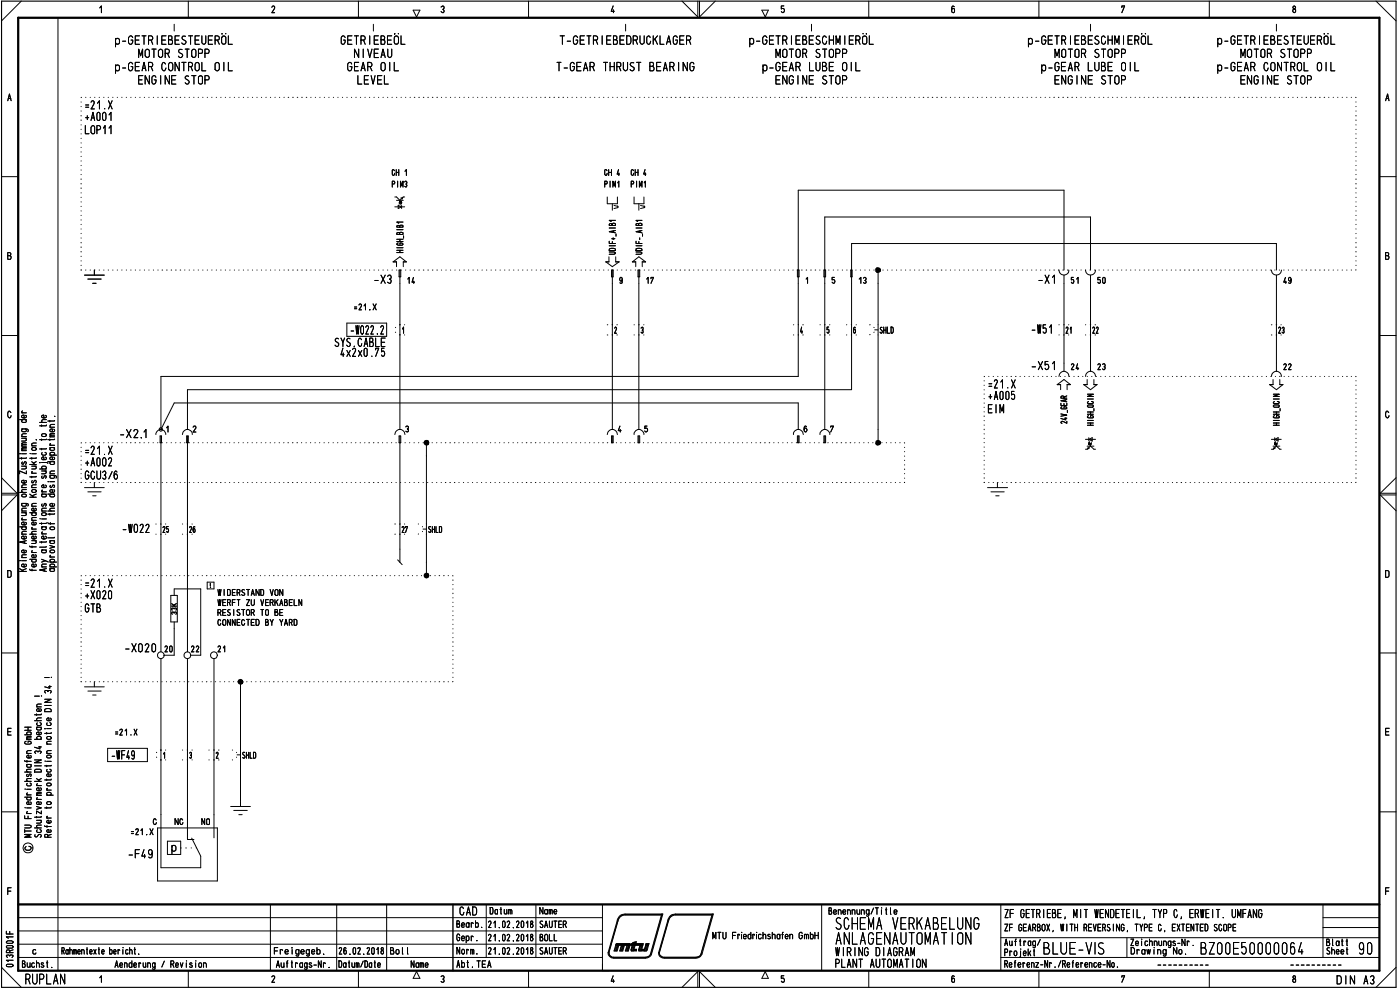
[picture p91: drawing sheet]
<svg xmlns="http://www.w3.org/2000/svg" width="420mm" height="297mm" viewBox="0 0 420 297" stroke-linecap="round" stroke-linejoin="round" font-family="sans-serif">
<defs><g id="words">
<text font-size="5.9" x="326" y="122.9">g</text>
<g font-size="5.2">
<text x="250.5" y="279">SC</text>
<text x="267.8" y="279">ViKA31LU G</text>
<text x="250.7" y="283.5">ABLAG-\AUTOldT 0</text>
<text x="312.9" y="286.4">3LU1-V</text>
<text x="360.1" y="286.4">3200 50000064</text>
<text x="407.4" y="286.4">90</text>
</g>
<g font-size="4.6">
<text x="387.7" y="4">8</text>
<text x="415.7" y="30.4">A</text>
<text x="245.7" y="100.7">:</text>
<text x="248" y="100.7">5:</text>
<text x="7.6" y="295.4">RUPLAN</text>
</g>
<g font-size="3.9">
<text x="34.5" y="13.5">p-GETRIEBESTEUERdL</text>
<text x="41.5" y="17.4">MOTOR STOPP</text>
<text x="102.2" y="13.5">GETRIEBEÖL</text>
<text x="106.2" y="17.4">NIVEAU</text>
<text x="167.8" y="13.5">T-GETRIEBEDRUCKLAGER</text>
<text x="224.8" y="13.5">p-GETRIEBESCHMIERÖL</text>
<text x="232.7" y="17.4">MOTOR STOPP</text>
<text x="308.5" y="13.5">p-GETRIEBESCHMIERÖL</text>
<text x="316.4" y="17.4">MOTOR STOPP</text>
<text x="365.3" y="13.5">p-GETRIEBESTEUERbL</text>
<text x="372.2" y="17.4">MOTOR STOPP</text>
<text x="34.5" y="21.4">p-GEAR CONTROL OIL</text>
<text x="104.1" y="21.4">GEAR OIL</text>
<text x="166.9" y="21.4">T-GEAR THRUST BEARING</text>
<text x="228.8" y="21.4">p-GEAR LUBE OIL</text>
<text x="312.5" y="21.4">p-GEAR LUBE OIL</text>
<text x="365.3" y="21.4">p-GEAR CONTROL OIL</text>
<text x="41.3" y="25.4">ENGINE STOP</text>
<text x="107.1" y="25.4">LEVEL</text>
<text x="232.6" y="25.4">ENGINE STOP</text>
<text x="316.3" y="25.4">ENGINE STOP</text>
<text x="372.1" y="25.4">ENGINE STOP</text>
<text x="24.9" y="32.9">.21.X</text>
<text x="25.3" y="36.3">+A001</text>
<text x="25.3" y="40.3">LOP11</text>
<text x="105" y="100.4">-W022.2</text>
<text x="192.2" y="100.2">3</text>
<text x="309.3" y="100.2">-W51 :</text>
<text x="100.2" y="104.1">SYS.CABLE</text>
<text x="101.9" y="107.1">4x2x0.75</text>
<text x="309.3" y="111.1">-X51</text>
<text x="296" y="116.6">.21.X</text>
<text x="296.3" y="124">EIM</text>
<text x="296.4" y="120.1">+A005</text>
<text x="245.9" y="130.6">n 7</text>
<text x="24.9" y="136.5">.21.X</text>
<text x="25.3" y="140">+A002</text>
<text x="25.4" y="143.9">GCU3/6</text>
<text x="24.9" y="147.4">--L-</text>
<text x="24.9" y="176.4">.21.X</text>
<text x="25.3" y="179.8">+X020</text>
<text x="25.4" y="183.8">GTB</text>
<text x="33.2" y="227.9">-F49</text>
<text x="137.8" y="274.7">CAD</text>
<text x="301.3" y="275.5">ZF GETRIEBE, MIT WENDETEIL, TYP C, ERWEIT. UMFANG</text>
<text x="250.7" y="286.9">WIRING DIAGRAM</text>
<text x="250.4" y="290.4">PLANT AUTOMATION</text>
<text x="387.8" y="294.9">8</text>
<text x="401" y="295.4">DIN A3//</text>
</g>
<g font-size="3.1">
<text x="81.2" y="4">2</text>
<text x="132" y="4">3</text>
<text x="183" y="4">4</text>
<text x="228.5" y="5">V'</text>
<text x="285.2" y="4">6</text>
<text x="336.3" y="4">7</text>
<text x="2.2" y="30.4">A</text>
<text x="117.5" y="52.8">GH 1</text>
<text x="181.3" y="52.8">GH 4</text>
<text x="189.2" y="52.8">GH 4</text>
<text x="117.4" y="56.3">PIM3</text>
<text x="181.2" y="56.3">PIM1</text>
<text x="189.2" y="56.3">PIM1</text>
<text x="182" y="63.2">LI51</text>
<text x="190" y="63.2">LI51</text>
<text x="182.7" y="67.8">A;</text>
<text x="183.1" y="67.8">-</text>
<text x="2.2" y="78">B</text>
<text x="415.7" y="78">B</text>
<text x="262.1" y="81.9">•</text>
<text x="122" y="85.2">14</text>
<text x="185.6" y="85.2">9</text>
<text x="193.7" y="85.2">17</text>
<text x="241.5" y="85.2">1</text>
<text x="249.3" y="85.2">5</text>
<text x="257.5" y="85.2">13</text>
<text x="384.9" y="85.2">49</text>
<text x="105.7" y="93.1">.21.X</text>
<text x="255.9" y="100.2">6:</text>
<text x="260.8" y="100.2">•:-SHLD</text>
<text x="319.7" y="100.2">2:1</text>
<text x="327.8" y="100.2">22</text>
<text x="383.6" y="100.2">23</text>
<text x="321.2" y="111.1">24</text>
<text x="329.2" y="111.1">23</text>
<text x="385" y="111.1">22</text>
<text x="118.3" y="130.6">n 3</text>
<text x="182" y="130.6">n 4</text>
<text x="190.1" y="130.6">n 5</text>
<text x="237.9" y="130.6">n 6</text>
<text x="126.3" y="133.7">•</text>
<text x="191.3" y="133">III</text>
<text x="246.9" y="133">III</text>
<text x="120.5" y="159.9">N</text>
<text x="2" y="173.4">D</text>
<text x="126.5" y="173.6">•</text>
<text x="415.5" y="173.4">D</text>
<text x="65.3" y="178.8">WIDERSTAND VON</text>
<text x="65.2" y="184.8">RESISTOR TO BE</text>
<text x="65.3" y="181.9">WERFT ZU VERKABELN</text>
<text x="65.2" y="187.8">GONNECTED BY YARD</text>
<text x="2" y="220.7">E</text>
<text x="34" y="220.7">.21.X</text>
<text x="415.5" y="220.7">E</text>
<text x="2" y="268.6">F</text>
<text x="415.5" y="268.6">F</text>
<text x="146.9" y="274.4">Datum</text>
<text x="161.9" y="274.4">Name</text>
<text x="248.5" y="274.5">Benennung/Title</text>
<text x="136.9" y="278.4">Bearb.</text>
<text x="146.3" y="278.5">21.02.2018</text>
<text x="161.8" y="278.5">SAUTER</text>
<text x="213.8" y="281.9">MTU Friedrichshafen GmbH</text>
<text x="301.2" y="279.5">ZF GEARBOX, WITH REVERSING, TYPE C, EXTENTED SCOPE</text>
<text x="9.7" y="286.4">c</text>
<text x="18.4" y="286.4">Rahmentexte bericht.</text>
<text x="82.1" y="286.4">Freigegeb.</text>
<text x="101.5" y="286.4">26.02.2018</text>
<text x="117" y="286.4">Bol l</text>
<text x="136.9" y="282.4">Gebr.</text>
<text x="137" y="286.4">Norm.</text>
<text x="146.3" y="282.4">21.02.2018</text>
<text x="146.3" y="286.4">21.02.2018</text>
<text x="161.8" y="286.4">SAUTER</text>
<text x="161.9" y="282.4">BOLL</text>
<text x="301.2" y="286.9">Projekt</text>
<text x="301.4" y="283.8">Auftrag/</text>
<text x="339.1" y="283.9">Zeichnungs-Nr.</text>
<text x="339.2" y="286.4">Drowing Ne.</text>
<text x="397.9" y="286.4">Sheet</text>
<text x="6.5" y="290.4">Buchst.</text>
<text x="34.4" y="290.4">Aenderung / Revision</text>
<text x="82.8" y="290.4">Auftrags-Nr.</text>
<text x="101.5" y="290.4">Datum/Date</text>
<text x="123.2" y="290.4">Name</text>
<text x="123.8" y="293.7">A</text>
<text x="137" y="290.4">Abt.TEA</text>
<text x="228.5" y="293.7">A</text>
<text x="301.3" y="290.4">Referenz-Nr./Reference-No.</text>
<text x="81.4" y="294.9">2</text>
<text x="132.1" y="294.9">3</text>
<text x="183.3" y="294.9">4</text>
<text x="234.3" y="294.9">5</text>
<text x="285.4" y="294.9">6</text>
<text x="336.5" y="294.9">7</text>
</g>
<text font-size="2.4" x="326.9" y="85.2">'25C1</text>
<g font-size="1.6">
<text x="318.2" y="122.9">CJ</text>
<text x="381.9" y="124.5">=</text>
<text x="262.3" y="133.7">•</text>
<text x="381.4" y="135">Jc</text>
<text x="70.9" y="205.4">•</text>
<text x="10.8" y="213.7">CU d</text>
<text x="7.1" y="222">.0.C&gt;</text>
<text x="7.8" y="226.2">C</text>
<text x="7.8" y="227.6">CU</text>
<text x="7.9" y="222.1">E</text>
<text x="13.8" y="223.4">C</text>
<text x="13.8" y="226.2">C</text>
<text x="7.8" y="233.3">(I7</text>
<text x="10.3" y="230.4">—</text>
<text x="7.4" y="237.6">—</text>
<text x="10.7" y="236.1">‘-•</text>
<text x="10.8" y="237.6">C7</text>
<text x="13.8" y="237.6">c</text>
<text x="7.1" y="240.2">1:7</text>
<text x="7.8" y="244.3">c-7 , 1</text>
<text x="7.8" y="241.6">000</text>
<text x="10.8" y="240.2">4-</text>
<text x="7" y="249.9">1-•</text>
<text x="10.3" y="251.4">L,‚CC</text>
<text x="10.8" y="247.1">=0</text>
<text x="10.8" y="249.9">00</text>
<text x="1.6" y="280.4">11-</text>
</g>
</g></defs>
<g fill="none" stroke="#000" stroke-width=".3">
<path d="M6.4 .3l-5.9 6M17.4 5.3v286M29.9 2.4l.5-.6v2M56.5 .3v5M107.6 .3v5M124 3h2l-1 2.1zM158.6 .3v5M204.7 .3l4.7 4.8v-4.8M209.9 .3v4.8l4.8-4.8M235.2 1.8h-.7v.9l.6-.2a.59 .59 0 0 1 .3 .8 .59 .59 0 0 1-.7 .3l-.2-.1M260.7 .3v5M311.8 .3v5"/>
<path d="M362.9 .3v5M413 .3l6 6M.5 53h5M414 53h5M239.6 81v-23.9h79.7v23.9M247.5 81v-15.9h79.8v15.9M255.6 81v-7.9h127.5v7.9M.5 100.7h5M414 100.7h5M3.3 123.8a.48 .48 0 0 0-.6-.4 .48 .48 0 0 0-.4 .6v.7l.4 .6h.4l.2-.6M416.8 123.8a.48 .48 0 0 0-.6-.4 .48 .48 0 0 0-.4 .6v.7l.4 .6h.4l.3-.6M.5 148.5h4.6l-4.6 4.7"/>
<path d="M.5 143.3l4.6 4.7h-4.6M419 148.5h-4.8l4.8 4.7M419 143.3l-4.8 4.7h4.8M.5 195.9h5M414 195.9h5M.5 243.6h5M7.4 247.6h1.5l.5 .2-.1 .4-.4 .2h-1.5M7.4 244.8v.8h2M8 242.4h1.4M8.4 244.9v.7M9.4 250.4h-2l1.6 .4-1.6 .4h2M414 243.6h5"/>
<path d="M5.5 275.3h175.3M5.5 279.3h175.3M81.2 271.4v19.9M101 271.4v19.9M116 271.4v19.9M145.9 271.4v15.9M160.8 271.4v15.9M180.8 271.4v19.9M246.6 271.4v19.9M300.4 271.4v19.8M397 271.4v15.9M397 278.3h17"/>
<path d="M397 275.3h17M.5 290.2l5.9 6M1.9 282.6l.4-.3h1.2l.4 .5-.3 .2h-1.4zM2 283.9l1.6-.2 .3 .4-.3 .4h-1.4l-.3-.4zM2.1 289.4l1.5-.1a.38 .38 0 0 1 .3 .4 .38 .38 0 0 1-.4 .4l-1.4-.1-.2-.3zM2.2 287.3l-.3-.4a.55 .55 0 0 1 .5-.4 .55 .55 0 0 1 .5 .4 .48 .48 0 0 1 .6-.4 .48 .48 0 0 1 .4 .5l-.3 .3M2.9 285.8v-.6a.55 .55 0 0 0-.5-.2 .55 .55 0 0 0-.5 .4v.4h2M3.9 288.1h-2l.6 .4M3.9 281.1h-2l.6 .4M3.9 285l-1 .3M5.5 287.3h175.3M5.5 283.3h175.3"/>
<path d="M29.9 293.4l.5-.6v1.9M56.5 291.3v4.9M107.6 291.3v4.9M158.6 291.3v4.9M204.7 296.2l4.7-4.7v4.7M209.9 296.2v-4.7l4.8 4.7M260.7 291.3v4.9M300.4 287.3h113.6M300.4 281.3h113.6M311.8 291.3v4.9M338.2 281.3v6M362.9 291.3v4.9"/>
<path d="M398.1 282.6h.6l.4 .4-.2 .7h-.8v-1.9l.8 .1v.5l-.2 .2M399.9 281.8v1.8l.2 .1M401.9 282.4l-.1 1.1-.6 .2-.2-.3 .2-1h.4l.3 .3M402.6 282.4h.5M402.8 281.8v1.9h.3M404 282.4h.4M404.2 281.8v1.9h.2M419 290.2l-6 6"/>
<circle cx="8.4" cy="254.4" r="1.49"/>
</g>
<path d="M.5 .3h418.5v295.9h-418.5z" fill="none" stroke="#000" stroke-width=".34"/>
<path d="M5.5 5.3h408.5v286h-408.5zM5.5 271.4h408.5" fill="none" stroke="#000" stroke-width=".68"/>
<path d="M135.9 271.4v19.9" fill="none" stroke="#000" stroke-width=".42"/>
<g fill="none" stroke="#000" stroke-width=".3">
<path d="M7.4 219.1h2M7.4 218.2h2M8.4 218.2v.9M7.4 228.2l.1 .2h1.9M7.4 234.4h2M7.8 222.4l-.4 .4v.2l.4 .3 1.6-.2-.2-.6-.8-.1v.4M8 229.4h1.1l.3 .6-.3 .2-.9-.1-.2-.4 .3-.3M8 238.5h1.4M8.1 228.2v.5M8.3 237.9l-.3 .4 .3 .2M8.3 220.5l-.3-.4 .3-.5 1.1 .2-.3 .7M9 234.9l.4 .2v.5l-.3 .2-.9-.1-.2-.2 .2-.5"/>
<path d="M9.4 233.6l-1.3 .1-.1 .5 .4 .2M9.4 230.8l-1.3 .1-.1 .5 .4 .2M9.4 229.4h-.2M7.4 247.6h1.5l.5 .2-.1 .4-.4 .2h-1.5M7.4 244.8v.8h2M7.6 242.4h.1M8 242.4h1.4M8.4 244.9v.7M9.4 250.4h-2l1.6 .4-1.6 .4h2"/>
</g>
<g fill="none" stroke="#000" stroke-width=".3">
<path d="M7.4 219.1h2M7.4 218.2h2M8.4 218.2v.9M10.4 216.2h2M10.4 208.9h1.4M11 218.2h1.1l.3 .6-.3 .2h-.8l-.3-.2 .3-.6M11 214.2v.4M12 216.8l.4 .4-.3 .5h-.8l-.3-.4 .2-.4M12.1 219.7l.3 .4-.4 .4-1-.2v-.5l.7-.2v.9M12.4 215.4l-1.3 .2-.1 .3 .4 .3M12.4 214.2l-.1 .3h-1.9M12.4 211.2l-1.2 .1-.2 .2 .2 .6"/>
<path d="M12.4 218.2l-.2 .1M7.4 228.2l.1 .2h1.9M7.4 234.4h2M7.8 222.4l-.4 .4v.2l.4 .3 1.6-.2-.2-.6-.8-.1v.4M8 229.4h1.1l.3 .6-.3 .2-.9-.1-.2-.4 .3-.3M8 238.5h1.4M8.1 228.2v.5M8.3 237.9l-.3 .4 .3 .2M8.3 220.5l-.3-.4 .3-.5 1.1 .2-.3 .7M9 234.9l.4 .2v.5l-.3 .2-.9-.1-.2-.2 .2-.5M9.4 233.6l-1.3 .1-.1 .5 .4 .2M9.4 230.8l-1.3 .1-.1 .5 .4 .2"/>
<path d="M9.4 229.4h-.2M10.4 228h2l-2 .9h2M10.5 231.1l.3-.3h1.2l.4 .3v.5h-2zM10.7 226.1l-.3-.5a.55 .55 0 0 1 .5-.3 .55 .55 0 0 1 .5 .3 .48 .48 0 0 1 .5-.3 .48 .48 0 0 1 .4 .5l-.2 .3M11 233.6l1 .8M11.6 224.1h.8M12 223.9v.8l-1.6-.5M12.4 238.2h-1.2l-.2 .2 .2 .3M12.4 233.6l-.8 .4M7.6 242.4h.1M11 242l1.4 .4-1.4 .4M11 244.9v.5"/>
<path d="M12.1 240.6l.3 .3-.3 .5h-.9l-.2-.4v-.3l.7-.2v.9M12.4 247.6h-1.3l-.1 .5 .4 .3M12.4 244.9l-.1 .3h-1.9"/>
</g>
<g fill="none" stroke="#000" stroke-width=".3">
<path d="M10.4 216.2h2M10.4 208.9h1.4M11 218.2h1.1l.3 .6-.3 .2h-.8l-.3-.2 .3-.6M11 214.2v.4M12 216.8l.4 .4-.3 .5h-.8l-.3-.4 .2-.4M12.1 219.7l.3 .4-.4 .4-1-.2v-.5l.7-.2v.9M12.5 208.9h.1M12.4 215.4l-1.3 .2-.1 .3 .4 .3M12.4 214.2l-.1 .3h-1.9M12.4 211.2l-1.2 .1-.2 .2 .2 .6M12.4 218.2l-.2 .1M10.4 228h2l-2 .9h2"/>
<path d="M10.5 231.1l.3-.3h1.2l.4 .3v.5h-2zM10.7 226.1l-.3-.5a.55 .55 0 0 1 .5-.3 .55 .55 0 0 1 .5 .3 .48 .48 0 0 1 .5-.3 .48 .48 0 0 1 .4 .5l-.2 .3M11 233.6l1 .8M11.6 224.1h.8M12 223.9v.8l-1.6-.5M12.4 238.2h-1.2l-.2 .2 .2 .3M12.4 233.6l-.8 .4M11 242l1.4 .4-1.4 .4M11 244.9v.5M12.1 240.6l.3 .3-.3 .5h-.9l-.2-.4v-.3l.7-.2v.9M12.4 247.6h-1.3l-.1 .5 .4 .3M12.4 244.9l-.1 .3h-1.9"/>
</g>
<g fill="none" stroke="#000" stroke-width=".3">
<path d="M12.5 208.9h.1M14 229.6v.4M14 233.8v.4M14 238.6h2M14 237.1h1.4M14 228.4h1.4M14.1 235.1l1.1-.1 .2 .5-1 .3-.4-.3zM14.4 238.6l-.4-.3 .4-.6 .9 .2 .1 .4-.5 .3M14.9 230.8l.5 .3-.4 .5h-.7l-.3-.2 .2-.5M15.1 232.2l.3 .3-.3 .5h-.8l-.3-.3 .1-.4 .6-.1v.8M15.4 233.8l-.1 .2h-1.9M15.4 229.6v.2h-2"/>
<path d="M13.4 247.7l.1 .3h1.9M14 245.4h1.4M14 242.1v.5M14.1 240.7l1.1-.1 .2 .5-1 .3-.4-.3zM14.1 247.7v.5M14.3 244.9l-.3 .1 .3 .4M15.1 249l.3 .4-.5 .4-.8-.2v-.5l.6-.2v.9M15.1 246.2l.3 .4-.5 .4-.8-.2v-.5l.6-.2v.9M15.4 242.1l-.1 .3h-1.9"/>
</g>
<g fill="none" stroke="#000" stroke-width=".3">
<path d="M13.4 212.9l.6-.3 1 .1 .4 .3v.5h-2zM13.4 209.8h2l-2 .9h2M13.4 211.7h2M13.4 203.3h1.4M13.5 218.6h.1M13.7 207.9l-.3-.3 .2-.4h.5l.3 .3 .3-.3 .6 .1 .1 .3-.3 .3M14 219.8v.4M14 218.6h1.4M14.6 206h.8M14.9 216.8l.5 .4-.4 .5h-.7l-.3-.3 .2-.5M14.9 205.7v.8l-1.5-.4M15.1 215.5l.3 .2-.3 .5h-.8l-.3-.5 .4-.3h.3v.8"/>
<path d="M15.4 219.8v.2h-2M13.6 228.4h.1M14.1 226.7h1.1l.2 .5-1 .2-.4-.2zM14.1 221.1h1.1l.2 .5-1 .2-.4-.2z"/>
</g>
<g fill="none" stroke="#000" stroke-width=".3">
<path d="M15.5 203.3h.1M14 229.6v.4M14 233.8v.4M14 238.6h2M14 237.1h1.4M14 228.4h1.4M14.1 235.1l1.1-.1 .2 .5-1 .3-.4-.3zM14.4 238.6l-.4-.3 .4-.6 .9 .2 .1 .4-.5 .3M14.9 230.8l.5 .3-.4 .5h-.7l-.3-.2 .2-.5M15.1 232.2l.3 .3-.3 .5h-.8l-.3-.3 .1-.4 .6-.1v.8M15.4 233.8l-.1 .2h-1.9M15.4 229.6v.2h-2"/>
<path d="M13.4 247.7l.1 .3h1.9M14 245.4h1.4M14 242.1v.5M14.1 240.7l1.1-.1 .2 .5-1 .3-.4-.3zM14.1 247.7v.5M14.3 244.9l-.3 .1 .3 .4M15.1 249l.3 .4-.5 .4-.8-.2v-.5l.6-.2v.9M15.1 246.2l.3 .4-.5 .4-.8-.2v-.5l.6-.2v.9M15.4 242.1l-.1 .3h-1.9"/>
</g>
<g fill="none" stroke="#000" stroke-width=".3">
<path d="M13.4 212.9l.6-.3 1 .1 .4 .3v.5h-2zM13.4 209.8h2l-2 .9h2M13.4 211.7h2M13.4 203.3h1.4M13.5 218.6h.1M13.7 207.9l-.3-.3 .2-.4h.5l.3 .3 .3-.3 .6 .1 .1 .3-.3 .3M14 219.8v.4M14 218.6h1.4M14.6 206h.8M14.9 216.8l.5 .4-.4 .5h-.7l-.3-.3 .2-.5M14.9 205.7v.8l-1.5-.4M15.1 215.5l.3 .2-.3 .5h-.8l-.3-.5 .4-.3h.3v.8"/>
<path d="M15.4 219.8v.2h-2M13.6 228.4h.1M14.1 226.7h1.1l.2 .5-1 .2-.4-.2zM14.1 221.1h1.1l.2 .5-1 .2-.4-.2z"/>
</g>
<g fill="none" stroke="#000" stroke-width=".3">
<path d="M12.5 158.1h1.1l.3 .5-.3 .3h-.8l-.3-.3 .3-.5M12.5 156.9v.4M12.5 155.7h1.4M12.7 159.6l-.2 .3 .3 .3M13.9 156.9l-.1 .2h-1.9M13.9 158.1l-.2 .1M12.5 167.8l1.9 .9M12.5 165h1.1l.3 .4-.1 .3-.2 .2-.9-.1-.2-.4 .3-.4M12.5 170.1h1.4M12.5 162.5v.4M12.5 160.2h1.4M13.2 170.8v.6"/>
<path d="M13.7 160.9l.2 .5-.4 .3-.9-.2-.1-.4 .7-.2v.8M13.7 168.2l-1.2 .5M13.9 170.6l-2 .4 2 .4M13.9 169.2h-1.2l-.2 .5 .2 .4M13.9 164l-.1 .2h-1.9M13.9 162.5l-.1 .1h-1.9M13.9 165l-.2 .1M15.5 203.3h.1M8.7 253.9a.6 .6 0 0 1 .7 .6 .6 .6 0 0 1-.6 .6h-.8l-.4-.3-.1-.5 .3-.3"/>
</g>
<g fill="none" stroke="#000" stroke-width=".3">
<path d="M11.9 126.7h2M12 138.8h.1M12.5 138.8h1.5l.4 .2M12.5 130.4l1-.3a.42 .42 0 0 1 .4 .5 .42 .42 0 0 1-.4 .4l-.8-.1zM12.5 127.5v.4M12.5 131.7v.5M12.5 134.5v.5M13.5 135.7l.4 .4-.3 .5-.9-.1-.2-.3 .2-.4M13.7 137.2l.2 .2-.2 .5h-1l-.2-.5 .7-.3v.8M13.7 124.6l.2 .3-.1 .3-.9 .2a.45 .45 0 0 1-.4-.6 .45 .45 0 0 1 .7-.3v.9M13.9 134.5l-.1 .2h-1.9M13.9 131.7l-.1 .2h-1.9"/>
<path d="M13.9 127.5l-.1 .3h-1.9M13.9 125.9l-1.3 .2v.6h.3M11.9 140.7h2M12.1 155.7h.1M12.5 148.3h1.1l.3 .3-.1 .3-.2 .2-.9-.1-.2-.4 .3-.3M12.5 158.1h1.1l.3 .5-.3 .3h-.8l-.3-.3 .3-.5M12.5 153.3h1.4M12.5 147.6h1.4M12.5 141.3h1.4M12.5 156.9v.4M12.5 155.7h1.4M12.6 154l.9-.2a.42 .42 0 0 1 .4 .5 .42 .42 0 0 1-.4 .4l-.8-.1z"/>
<path d="M12.7 151.2l-.2 .4a.51 .51 0 0 0 .6 .1 .51 .51 0 0 0 .2-.6 .42 .42 0 0 1 .6 .2 .42 .42 0 0 1-.2 .6M12.7 142.8l-.2 .5a.51 .51 0 0 0 .6 0 .51 .51 0 0 0 .2-.6l.5 .1-.1 .7M12.7 147.1l-.2 .2 .3 .3M12.7 159.6l-.2 .3 .3 .3M12.8 140.7l-.3-.3 .3-.5h.8l.3 .3-.3 .5M13.5 141.3a.42 .42 0 0 1 .4 .4 .42 .42 0 0 1-.4 .5h-1M13.7 145.5l.2 .3-.2 .5h-1l-.2-.5 .7-.3v.8M13.9 152.5h-1.2l-.2 .4 .2 .4M13.9 156.9l-.1 .2h-1.9M13.9 148.3h-.2M13.9 158.1l-.2 .1M12.5 167.8l1.9 .9"/>
<path d="M12.5 165h1.1l.3 .4-.1 .3-.2 .2-.9-.1-.2-.4 .3-.4M12.5 162.5v.4M12.5 170.1h1.4M12.5 160.2h1.4M13.2 170.8v.6M13.7 160.9l.2 .5-.4 .3-.9-.2-.1-.4 .7-.2v.8M13.7 168.2l-1.2 .5M13.9 170.6l-2 .4 2 .4M13.9 169.2h-1.2l-.2 .5 .2 .4M13.9 164l-.1 .2h-1.9M13.9 162.5l-.1 .1h-1.9M13.9 165l-.2 .1"/>
</g>
<g fill="none" stroke="#000" stroke-width=".3">
<path d="M5.9 125.9h2M6 136.1h.1M6.5 128.7l1.8 .1 .2 .3-.2 .4M6.5 139.9h1.4M6.5 137.3v.5M6.5 136.1h1.4M6.5 135.2h1.4M6.5 133.9h1.4M6.5 131.5h1.4M6.5 131h1.4M6.5 123.9h1.4M6.7 138.6l-.2 .3 .1 .4h.4a.6 .6 0 0 1 .8-.6l-.1 .7"/>
<path d="M6.7 123.3l-.2 .2 .3 .4M6.8 128.7l-.3 .3 .3 .5h.8l.3-.2-.3-.6M6.8 125.9l-.3 .3 .3 .5h.8l.3-.2-.3-.6M7.5 139.9l.4 .3-.1 .3-1.3 .2M7.5 131.5l.4 .3-.1 .4-1.3 .1M7.7 124.6l.2 .5-.4 .3-.9-.2v-.5l.6-.2v.9M7.9 137.3l-.1 .2h-1.9M7.9 134.7h-1.2l-.2 .3 .2 .2M7.9 134.3h-1.2l-.2 .2 .4 .2M7.9 133.3h-1.2l-.2 .3 .2 .3M7.9 132.8l-1.3 .1v.4h.3M7.9 130.1l-1.3 .2 .1 .7"/>
<path d="M8.9 139.4h2M9.5 139.9h1.4M9.5 136.1h1.4M9.5 137.3v.5M9.5 138.5l1 .9M10.5 139.9l.4 .3-.2 .4-1.2 .1M10.9 137.3v.2h-2M10.9 138.5l-.9 .4M11.9 126.7h2M12 138.8h.1M12.5 138.8h1.5l.4 .2M12.5 130.4l1-.3a.42 .42 0 0 1 .4 .5 .42 .42 0 0 1-.4 .4l-.8-.1z"/>
<path d="M12.5 127.5v.4M12.5 131.7v.5M12.5 134.5v.5M13.5 135.7l.4 .4-.3 .5-.9-.1-.2-.3 .2-.4M13.7 137.2l.2 .2-.2 .5h-1l-.2-.5 .7-.3v.8M13.7 124.6l.2 .3-.1 .3-.9 .2a.45 .45 0 0 1-.4-.6 .45 .45 0 0 1 .7-.3v.9M13.9 134.5l-.1 .2h-1.9M13.9 131.7l-.1 .2h-1.9M13.9 127.5l-.1 .3h-1.9M13.9 125.9l-1.3 .2v.6h.3M5.9 158.1h2M5.9 147.7h2"/>
<path d="M6.5 151l1.8 .1 .2 .4-.2 .3M6.5 153.3h1.4M6.5 156h1.4M6.5 153.8h1.4M6.5 146.3h1.4M6.6 148.4l.9-.1 .3 .1 .1 .4-1 .3-.3-.2zM6.7 155.4l-.2 .3 .3 .3M6.8 158.1l-.3 .2 .3 .6 .9-.1 .2-.5-.3-.2M6.8 151l-.3 .4 .3 .5 1-.2 .1-.3-.3-.4M7.5 153.8l.3 .2v.5l-1.3 .2M7.7 156.7l.2 .3-.2 .5h-1l-.2-.4 .1-.3 .6-.2v.9M7.7 144.2l.2 .4-.4 .3-.9-.1-.1-.4 .7-.3v.8"/>
<path d="M7.9 159.4l-1.3 .2 .1 .7M7.9 152.5l-1.3 .1 .1 .7M7.9 146.9l-1.3 .1-.1 .4 .4 .3M7.9 145.5l-1.3 .1 .1 .7M7.9 141.3v.9l-2-.9v.9M8.9 153.8h2M8.9 149.2h2M8.9 148.3l1.2 .9M9.5 147.2l.4-.3h.6l.4 .3v.2l-.2 .3h-.8zM9.5 146.3h1.4M9.5 158.7h1.4M9.5 156.1h1.4"/>
<path d="M9.5 151.9h1.4M9.5 142.9v.4M9.5 142h1.4M9.7 158.2l-.2 .4 .3 .1M9.7 144.2l-.2 .5 .4 .2a.6 .6 0 0 1 .9-.6l-.1 .6M9.7 141.5l-.2 .3 .3 .2M9.8 153.8l-.3 .2v.5l.3 .2 1-.2 .1-.3-.4-.4M10.6 156.7l.3 .3-.3 .5h-.9l-.1-.7 .6-.2v.9M10.6 152.5l.3 .5-.4 .3-.8-.1-.2-.5 .2-.2h.5v.8M10.9 159.4l-1.3 .2-.1 .5 .4 .2M10.9 155.3l-1.3 .1 .1 .7M10.9 151l-1.3 .2 .1 .7"/>
<path d="M10.9 145.5l-1.3 .1 .1 .7M10.9 142.9v.2h-2M10.9 148.3l-1.3 .5M11.9 140.7h2M12.1 155.7h.1M12.5 148.3h1.1l.3 .3-.1 .3-.2 .2-.9-.1-.2-.4 .3-.3M12.5 153.3h1.4M12.5 147.6h1.4M12.5 141.3h1.4M12.6 154l.9-.2a.42 .42 0 0 1 .4 .5 .42 .42 0 0 1-.4 .4l-.8-.1zM12.7 151.2l-.2 .4a.51 .51 0 0 0 .6 .1 .51 .51 0 0 0 .2-.6 .42 .42 0 0 1 .6 .2 .42 .42 0 0 1-.2 .6M12.7 142.8l-.2 .5a.51 .51 0 0 0 .6 0 .51 .51 0 0 0 .2-.6l.5 .1-.1 .7"/>
<path d="M12.7 147.1l-.2 .2 .3 .3M12.8 140.7l-.3-.3 .3-.5h.8l.3 .3-.3 .5M13.5 141.3a.42 .42 0 0 1 .4 .4 .42 .42 0 0 1-.4 .5h-1M13.7 145.5l.2 .3-.2 .5h-1l-.2-.5 .7-.3v.8M13.9 152.5h-1.2l-.2 .4 .2 .4M13.9 148.3h-.2M5.9 171.4h2M5.9 170.6l1.3 .8M6 168.2h.1M6.5 168.2h1.4M6.5 167.3h1.4M6.5 160.3h1.4"/>
<path d="M7.3 162.4v.6M7.7 169.2l.2 .6-.4 .3-.9-.2-.1-.4 .2-.3h.5v.9M7.7 165.1l.2 .4-.4 .4-.9-.2v-.5l.6-.2v.9M7.7 160.9l.2 .5-.4 .3-.9-.2-.1-.4 .2-.2h.5v.8M7.9 166.5h-1.3l.1 .8M7.9 162.2l-2 .4 2 .5M7.9 170.6l-1.3 .5M8.9 170.8l.2 .3h1.8M8.9 163.8l.1 .3h1.9M8.9 160.3h2M8.9 167.8h2M9.5 165.8h1.4"/>
<path d="M9.5 162.2h1.4M9.6 163.8v.5M9.6 170.8v.5M9.7 165.2l-.2 .4 .3 .2M9.8 167.8l-.3 .2v.5l.3 .2 1-.2 .1-.4-.4-.3M10.5 162.2l.4 .4-.2 .4-1.2 .1M10.6 169.2l.3 .6-.4 .3-.8-.1-.2-.5 .2-.3h.5v.9M10.6 166.5l.3 .5-.4 .3-.8-.1-.2-.5 .2-.2h.5v.8M10.6 160.9l.3 .5-.4 .3-.8-.1-.2-.5 .2-.2h.5v.8"/>
</g>
<g fill="none" stroke="#000" stroke-width=".3">
<path d="M8.9 139.4h2M9.1 136.1h.1M9.5 133.8h1.4M9.5 137.3v.5M9.5 139.9h1.4M9.5 138.5l1 .9M9.5 136.1h1.4M9.7 134.4h1l.2 .5-1 .2-.4-.2zM10.5 139.9l.4 .3-.2 .4-1.2 .1M10.9 132.9l-1.3 .2 .1 .7M10.9 132h.1M10.9 137.3v.2h-2"/>
<path d="M10.9 138.5l-.9 .4M8.9 153.8h2M8.9 149.2h2M8.9 148.3l1.2 .9M9.5 147.2l.4-.3h.6l.4 .3v.2l-.2 .3h-.8zM9.5 158.7h1.4M9.5 156.1h1.4M9.5 151.9h1.4M9.5 146.3h1.4M9.5 142.9v.4M9.5 142h1.4M9.7 158.2l-.2 .4 .3 .1"/>
<path d="M9.7 144.2l-.2 .5 .4 .2a.6 .6 0 0 1 .9-.6l-.1 .6M9.7 141.5l-.2 .3 .3 .2M9.8 153.8l-.3 .2v.5l.3 .2 1-.2 .1-.3-.4-.4M10.6 156.7l.3 .3-.3 .5h-.9l-.1-.7 .6-.2v.9M10.6 152.5l.3 .5-.4 .3-.8-.1-.2-.5 .2-.2h.5v.8M10.9 159.4l-1.3 .2-.1 .5 .4 .2M10.9 155.3l-1.3 .1 .1 .7M10.9 151l-1.3 .2 .1 .7M10.9 145.5l-1.3 .1 .1 .7M10.9 142.9v.2h-2M10.9 148.3l-1.3 .5M8.9 170.8l.2 .3h1.8"/>
<path d="M8.9 163.8l.1 .3h1.9M8.9 167.8h2M8.9 160.3h2M9.5 165.8h1.4M9.5 162.2h1.4M9.6 163.8v.5M9.6 170.8v.5M9.7 165.2l-.2 .4 .3 .2M9.8 167.8l-.3 .2v.5l.3 .2 1-.2 .1-.4-.4-.3M10.5 162.2l.4 .4-.2 .4-1.2 .1M10.6 169.2l.3 .6-.4 .3-.8-.1-.2-.5 .2-.3h.5v.9M10.6 166.5l.3 .5-.4 .3-.8-.1-.2-.5 .2-.2h.5v.8"/>
<path d="M10.6 160.9l.3 .5-.4 .3-.8-.1-.2-.5 .2-.2h.5v.8"/>
</g>
<g fill="none" stroke="#000" stroke-width=".3">
<path d="M9.1 136.1h.1M9.5 133.8h1.4M9.7 134.4h1l.2 .5-1 .2-.4-.2zM10.9 132.9l-1.3 .2 .1 .7M10.9 132h.1M14.4 138.5h2M14.9 134.3h1.1l.4 .6-.4 .2h-.7l-.4-.2 .4-.6M14.9 126.2v.4M14.9 131.7v.5M14.9 136.6h2.1M14.9 133.6h1.5M14.9 131.1h1.5"/>
<path d="M14.9 128.2h1.5M15.2 133.1l-.3 .2 .4 .3M15.3 138.5l-.4 .4 .4 .5 .9-.1 .2-.4-.4-.4M15.4 136.6a.42 .42 0 0 1-.5-.5 .42 .42 0 0 1 .5-.4l1 .3v.3l-.4 .3M16.1 137.2l.3 .2-.3 .5h-.9l-.3-.5 .8-.3v.8M16.1 128.8l.3 .2-.3 .5h-.9l-.3-.5 .8-.3v.8M16.4 131.7l-.1 .2h-1.9M16.4 130.6h-1.2l-.3 .2 .3 .3M16.4 130h-1l-.5 .3 .5 .3M16.4 127.3l-1.3 .2 .1 .7M16.4 126.2l-.1 .1h-1.9M16.4 134.3l-.2 .1"/>
<path d="M14.4 156.8l.2 .3h1.8M14.4 153.3h2M14.4 148.3h2M14.4 144.5h.1M14.9 142.7h1.8l.3 .4-.2 .3M14.9 154.1v.4M14.9 144.5h1.5M14.9 142.2h1.5M15 158.2l1-.1 .4 .2v.3l-.4 .3h-.6l-.4-.2zM15.1 156.8v.5M15.2 145.6l-.3 .4 .6 .3 .3-.8h.4l.2 .4-.3 .4M15.3 148.3l-.4 .3 .4 .5 1-.2 .1-.3-.4-.3"/>
<path d="M15.3 142.7l-.4 .3 .4 .5 1-.2 .1-.3-.4-.3M16.1 151.1l.3 .3-.3 .5h-.9l-.3-.3 .1-.4 .7-.2v.9M16.1 147l.3 .4-.4 .3-1-.1-.1-.4 .8-.3v.8M16.4 154.1l-.1 .2h-1.9M16.4 152.5l-1.3 .1-.2 .4 .5 .3M16.4 141.3l-1.3 .2 .1 .7M14.9 170.6h1.1l.4 .3-.1 .4-.3 .1-1-.1-.1-.4 .4-.3M14.9 163.7l1.5 .4-1.5 .4M14.9 162.2l1.3 .1 .1 .6-1 .2-.4-.4 .4-.5M14.9 170.1h2.1M14.9 168.7h2.1M14.9 167.1h1.5"/>
<path d="M15 165.2l1-.2 .3 .2 .1 .4-1 .3-.4-.2zM15.2 166.6l-.3 .3 .4 .2M15.4 170.1a.42 .42 0 0 1-.5-.4 .42 .42 0 0 1 .5-.5l1 .3-.1 .4-.3 .2M15.4 168.7a.42 .42 0 0 1-.5-.5 .42 .42 0 0 1 .5-.4l.9 .2 .1 .4-.4 .3M16.4 161.2l-.1 .2h-1.9M16.4 170.6l-.2 .1M16.4 162.2l-.2 .1"/>
</g>
<g fill="none" stroke="#000" stroke-width=".3">
<path d="M14.4 138.5h2M14.9 134.3h1.1l.4 .6-.4 .2h-.7l-.4-.2 .4-.6M14.9 126.2v.4M14.9 131.7v.5M14.9 136.6h2.1M14.9 133.6h1.5M14.9 131.1h1.5M14.9 128.2h1.5M15.2 133.1l-.3 .2 .4 .3M15.3 138.5l-.4 .4 .4 .5 .9-.1 .2-.4-.4-.4M15.4 136.6a.42 .42 0 0 1-.5-.5 .42 .42 0 0 1 .5-.4l1 .3v.3l-.4 .3M16.1 137.2l.3 .2-.3 .5h-.9l-.3-.5 .8-.3v.8"/>
<path d="M16.1 128.8l.3 .2-.3 .5h-.9l-.3-.5 .8-.3v.8M16.5 125h.1M16.4 131.7l-.1 .2h-1.9M16.4 130.6h-1.2l-.3 .2 .3 .3M16.4 130h-1l-.5 .3 .5 .3M16.4 127.3l-1.3 .2 .1 .7M16.4 126.2l-.1 .1h-1.9M16.4 134.3l-.2 .1M14.4 156.8l.2 .3h1.8M14.4 153.3h2M14.4 148.3h2M14.4 144.5h.1"/>
<path d="M14.9 142.7h1.8l.3 .4-.2 .3M14.9 154.1v.4M14.9 144.5h1.5M14.9 142.2h1.5M15 158.2l1-.1 .4 .2v.3l-.4 .3h-.6l-.4-.2zM15.1 156.8v.5M15.2 145.6l-.3 .4 .6 .3 .3-.8h.4l.2 .4-.3 .4M15.3 148.3l-.4 .3 .4 .5 1-.2 .1-.3-.4-.3M15.3 142.7l-.4 .3 .4 .5 1-.2 .1-.3-.4-.3M16.1 151.1l.3 .3-.3 .5h-.9l-.3-.3 .1-.4 .7-.2v.9M16.1 147l.3 .4-.4 .3-1-.1-.1-.4 .8-.3v.8M16.4 154.1l-.1 .2h-1.9"/>
<path d="M16.4 152.5l-1.3 .1-.2 .4 .5 .3M16.4 141.3l-1.3 .2 .1 .7M14.9 170.6h1.1l.4 .3-.1 .4-.3 .1-1-.1-.1-.4 .4-.3M14.9 163.7l1.5 .4-1.5 .4M14.9 162.2l1.3 .1 .1 .6-1 .2-.4-.4 .4-.5M14.9 170.1h2.1M14.9 168.7h2.1M14.9 167.1h1.5M15 165.2l1-.2 .3 .2 .1 .4-1 .3-.4-.2zM15.2 166.6l-.3 .3 .4 .2M15.4 170.1a.42 .42 0 0 1-.5-.4 .42 .42 0 0 1 .5-.5l1 .3-.1 .4-.3 .2M15.4 168.7a.42 .42 0 0 1-.5-.5 .42 .42 0 0 1 .5-.4l.9 .2 .1 .4-.4 .3"/>
<path d="M16.4 161.2l-.1 .2h-1.9M16.4 170.6l-.2 .1M16.4 162.2l-.2 .1"/>
</g>
<g fill="none" stroke="#000" stroke-width=".3">
<path d="M52.3 7.3v2M112.1 7.3v2M187.7 7.3v2M243.5 7.3v2M327.3 7.3v2M383.1 7.3v2M25.4 82.5h5.9M26.4 83.7h4M27.8 85h1M28.3 81v1.5M263.5 81v4M16.5 125h.1"/>
<path d="M128 132.8v4M263.5 128.9v3.9M27.8 148.8h1M296.4 146.3h6M297.4 147.6h4M298.8 148.8h1M299.3 144.8v1.5M62.2 174.7h2v2h-2zM63.1 175v.9M119.3 168l1.4 1.4M120 164.8v3.9M128 168.7v4"/>
<path d="M25.4 206.1h5.9M26.4 207.3h4M27.8 208.5h1M28.3 204.6v1.5M72.2 204.6v3.9M69.2 242h5.9M70.1 243.2h4.1M71.7 244.4h1M72.2 240.5v1.5M187.6 274.5l-1.2 .4-.6 .6-3 10.3M187.6 274.6h10.9M198.6 274.2l-3.4 12.1-.4 .6-1 .3h-10l-.8-.5-.2-1"/>
<path d="M198.8 274.4h-11.2l-1.3 .4-.8 1.1-2.8 9.9M198.8 274.2l-3.4 12.1-.5 .6-.8 .4h-10.3l-.9-.6-.2-1M202.7 274.5l-1.2 .4-.5 .6-3.1 10.3M202.7 274.6h11M213.7 274.2l-3.3 12.1-.5 .6-1 .3h-10l-.7-.5-.3-1M213.9 274.4h-11.2a2.28 2.28 0 0 0-2.2 2l-2.7 9.4M213.9 274.2l-3.5 12.1M180.8 289.3v2h2M182.5 285.8l3-10.4a2.01 2.01 0 0 1 2.1-1.2h11.3l-3.4 12.1a1.74 1.74 0 0 1-1.7 1.1M182.5 285.7a1.57 1.57 0 0 0 1.6 1.7M184.1 287.5h9.7M184.8 283.6h4.3"/>
<path d="M184.9 283.3l.1-.2h4l.2 .2M184.9 283.3l-.6 2h.9l.5-1.7M184.9 283.3h4.3M184.9 283.4h4.2M185 283.5h4.1M185 283.2h4.1M185 283.6l-.6 1.7M185.2 283.6l-.5 1.7M185.4 283.6l-.5 1.7M185.5 283.6l-.5 1.7M186.5 283.6l-.5 1.7h.9l.5-1.7M186.6 283.6l-.5 1.7"/>
<path d="M186.9 283.6l-.5 1.7M187.1 283.6l-.5 1.7M187.2 283.6l-.5 1.7M188.3 283.6l-.5 1.7M188.6 283.6l-.5 1.7M188.8 283.6l-.5 1.7M188.9 283.6l-.5 1.7M189.2 283.3l-.6 2h-.9l.5-1.7M189.4 283.3h3.5M189.4 283.5h3.5M189.4 283.4h3.5M189.5 283.2h3.5"/>
<path d="M189.9 283.6l-.5 1.6M189.9 283h.9M189.9 282.9h.9M190 282.8h.9M190 283.6l-.5 1.7M190.3 284.8h.8l-.1 .5h-1.6l.5-2.5 1.1-.3-.9 2.8M190.3 283.6l-.5 1.7M190.3 284.9h.7M190.3 285h.7M190.3 285.1h.7M190.3 285.2h.7M190.4 282.7h.5"/>
<path d="M190.5 283.6l-.6 1.7M192.1 283.6l-.4 1.7h2.2M192.2 283.6l-.5 1.6M192.3 283.6l-.5 1.7M192.5 285.2h.8M192.6 284.8h.8M192.6 284.9h.8M192.6 285h.7M192.6 285.1h.7M192.6 283.6l-.5 1.7M192.7 283.6l-.5 1.7M192.9 283.6l-.4 1.7"/>
<path d="M193 283.1h-3.5l-.1 .5h3.5M193.1 283.1l-.2 .5M193.8 283.6h.8M193.8 283.6l-.5 1.7M193.8 283.3h.8M193.8 283.5h.8M193.8 283.4h.8M193.8 283.1v.5M193.9 283.1h.9l-.2 .5M193.9 283.2h.9M194 283.6l-.5 1.7M194.3 283.6l-.5 1.7"/>
<path d="M194.4 283.6l-.5 1.7M194.6 283.6l-.3 1.4-.4 .3M197.7 285.8l3-10.4a2.01 2.01 0 0 1 2-1.2h11.4l-3.4 12.1a1.74 1.74 0 0 1-1.8 1.1M197.7 285.7l.2 1.2 .9 .5h.5M197.8 285.7l.3 1 .8 .6h10.4l.7-.4 .5-.6M199.3 287.5h9.6"/>
</g>
<path d="M263.4 132.6l.4 .2-.2 .3-.3-.1zM71.9 204.4l.4-.1 .1 .4-.4 .1z" fill="none" stroke="#000" stroke-width="1.2"/>
<path d="M63.2 176.3h.1M63.1 175v.9" fill="none" stroke="#000" stroke-width=".3"/>
<g fill="none" stroke="#000" stroke-width=".3">
<path d="M35.2 29.2h.1M36.5 29.2h.1M37.9 29.2h.1M39.2 29.2h.1M40.6 29.2h.1M42 29.2h.1M43.3 29.2h.1M44.7 29.2h.1M46 29.2h.1M47.4 29.2h.1M48.6 29.2h.2M50 29.2h.2"/>
<path d="M51.3 29.2h.2M52.7 29.2h.2M54.1 29.2h.1M55.4 29.2h.1M56.8 29.2h.1M58.1 29.2h.1M59.5 29.2h.1M60.8 29.2h.1M62.2 29.2h.1M63.5 29.2h.1M64.9 29.2h.1M66.3 29.2h.1"/>
<path d="M67.6 29.2h.1M69 29.2h.1M70.3 29.2h.1M71.7 29.2h.1M73 29.2h.1M74.4 29.2h.1M75.7 29.2h.1M77.1 29.2h.1M78.4 29.2h.1M79.8 29.2h.1M81.2 29.2h.1M82.5 29.2h.1"/>
<path d="M83.9 29.2h.1M85.2 29.2h.1M86.5 29.2h.2M87.8 29.2h.2M89.2 29.2h.2M90.6 29.2h.1M91.9 29.2h.2M93.3 29.2h.1M94.6 29.2h.1M96 29.2h.1M97.3 29.2h.1M98.7 29.2h.1"/>
<path d="M100 29.2h.1M101.4 29.2h.1M102.7 29.2h.1M104.1 29.2h.1M105.5 29.2h.1M106.8 29.2h.1M108.2 29.2h.1M109.5 29.2h.1M110.9 29.2h.1M112.2 29.2h.1M113.6 29.2h.1M114.9 29.2h.1"/>
<path d="M116.3 29.2h.1M117.6 29.2h.1M119 29.2h.1M120.4 29.2h.1M121.7 29.2h.1M123.1 29.2h.1M124.3 29.2h.2M125.7 29.2h.2M127 29.2h.2M128.4 29.2h.2M129.8 29.2h.1M131.1 29.2h.2"/>
<path d="M132.5 29.2h.1M133.8 29.2h.1M135.2 29.2h.1M136.5 29.2h.1M137.9 29.2h.1M139.2 29.2h.1M140.6 29.2h.1M141.9 29.2h.1M143.3 29.2h.1M144.7 29.2h.1M146 29.2h.1M147.4 29.2h.1"/>
<path d="M148.7 29.2h.1M150.1 29.2h.1M151.4 29.2h.1M152.8 29.2h.1M154.1 29.2h.1M155.5 29.2h.1M156.8 29.2h.1M158.2 29.2h.1M159.6 29.2h.1M160.9 29.2h.1M162.3 29.2h.1M163.5 29.2h.2"/>
<path d="M164.9 29.2h.2M166.2 29.2h.2M167.6 29.2h.2M169 29.2h.1M170.3 29.2h.1M171.7 29.2h.1M173 29.2h.1M174.4 29.2h.1M175.7 29.2h.1M177.1 29.2h.1M178.4 29.2h.1M179.8 29.2h.1"/>
<path d="M181.1 29.2h.1M182.5 29.2h.1M183.9 29.2h.1M185.2 29.2h.1M186.6 29.2h.1M187.9 29.2h.1M189.3 29.2h.1M190.6 29.2h.1M192 29.2h.1M193.3 29.2h.1M194.7 29.2h.1M196 29.2h.1"/>
<path d="M197.4 29.2h.1M198.8 29.2h.1M200.1 29.2h.1M201.4 29.2h.1M202.7 29.2h.2M204.1 29.2h.2M205.4 29.2h.2M206.8 29.2h.2M208.2 29.2h.1M209.5 29.2h.1M210.9 29.2h.1M212.2 29.2h.1"/>
<path d="M213.6 29.2h.1M214.9 29.2h.1M216.3 29.2h.1M217.6 29.2h.1M219 29.2h.1M220.3 29.2h.1M221.7 29.2h.1M223.1 29.2h.1M224.4 29.2h.1M225.8 29.2h.1M227.1 29.2h.1M228.5 29.2h.1"/>
<path d="M229.8 29.2h.1M231.2 29.2h.1M232.5 29.2h.1M233.9 29.2h.1M235.2 29.2h.1M236.6 29.2h.1M238 29.2h.1M239.2 29.2h.2M240.6 29.2h.1M241.9 29.2h.2M243.3 29.2h.2M244.6 29.2h.2"/>
<path d="M246 29.2h.1M247.4 29.2h.1M248.7 29.2h.1M250.1 29.2h.1M251.4 29.2h.1M252.8 29.2h.1M254.1 29.2h.1M255.5 29.2h.1M256.8 29.2h.1M258.2 29.2h.1M259.5 29.2h.1M260.9 29.2h.1"/>
<path d="M262.3 29.2h.1M263.6 29.2h.1M265 29.2h.1M266.3 29.2h.1M267.7 29.2h.1M269 29.2h.1M270.4 29.2h.1M271.7 29.2h.1M273.1 29.2h.1M274.4 29.2h.1M275.8 29.2h.1M277.1 29.2h.1"/>
<path d="M278.4 29.2h.2M279.8 29.2h.2M281.1 29.2h.2M282.5 29.2h.2M283.8 29.2h.1M285.2 29.2h.1M286.6 29.2h.1M287.9 29.2h.1M289.3 29.2h.1M290.6 29.2h.1M292 29.2h.1M293.3 29.2h.1"/>
<path d="M294.7 29.2h.1M296 29.2h.1M297.4 29.2h.1M298.7 29.2h.1M300.1 29.2h.1M301.5 29.2h.1M302.8 29.2h.1M304.2 29.2h.1M305.5 29.2h.1M306.9 29.2h.1M308.2 29.2h.1M309.6 29.2h.1"/>
<path d="M310.9 29.2h.1M312.3 29.2h.1M313.6 29.2h.1M315 29.2h.1M316.3 29.2h.1M317.6 29.2h.2M319 29.2h.2M320.3 29.2h.2M321.7 29.2h.2M323 29.2h.1M324.4 29.2h.1M325.8 29.2h.1"/>
<path d="M327.1 29.2h.1M328.5 29.2h.1M329.8 29.2h.1M331.2 29.2h.1M332.5 29.2h.1M333.9 29.2h.1M335.2 29.2h.1M336.6 29.2h.1M337.9 29.2h.1M339.3 29.2h.1M340.7 29.2h.1M342 29.2h.1"/>
<path d="M343.4 29.2h.1M344.7 29.2h.1M346.1 29.2h.1M347.4 29.2h.1M348.8 29.2h.1M350.1 29.2h.1M351.5 29.2h.1M352.8 29.2h.1M354.1 29.2h.2M355.5 29.2h.1M356.8 29.2h.2M358.2 29.2h.2"/>
<path d="M359.5 29.2h.2M360.9 29.2h.1M362.2 29.2h.1M363.6 29.2h.1M365 29.2h.1M366.3 29.2h.1M367.7 29.2h.1M369 29.2h.1M370.4 29.2h.1M371.7 29.2h.1M373.1 29.2h.1M374.4 29.2h.1"/>
<path d="M375.8 29.2h.1M377.1 29.2h.1M378.5 29.2h.1M379.9 29.2h.1M381.2 29.2h.1M382.6 29.2h.1M383.9 29.2h.1M385.3 29.2h.1M386.6 29.2h.1M388 29.2h.1M389.3 29.2h.1M390.7 29.2h.1"/>
<path d="M392 29.2h.1M393.3 29.2h.2M394.7 29.2h.1M396 29.2h.2M397.4 29.2h.2M398.7 29.2h.1M400.1 29.2h.1M401.4 29.2h.1M402.8 29.2h.1M404.2 29.2h.1M405.5 29.2h.1M406.9 29.2l.1 .1"/>
<path d="M407 30.6h.1M407 31.9v.1M407 33.3v.1M407 34.6v.2M407 36v.2M407 37.4v.1M407 38.8v.1M24.3 42.8v.1M24.3 44.2v.1M24.3 45.6h.1M24.3 46.9v.1M24.3 48.3h.1"/>
<path d="M24.3 49.6v.1M24.3 51v.1M24.3 52.3v.1M24.3 53.7v.1M24.3 55v.2M24.3 56.4v.2M24.3 57.8v.1M24.3 59.2v.1M118.5 59.1h.5l1 1 1-1h.5M120.3 59.4l.6-.1-.2 .5M182.2 59.1v2M185.3 59.1v2"/>
<path d="M190.3 59.1v2M193.3 59.1v2M407 40.1v.1M407 41.5v.1M407 42.8v.1M407 44.2v.1M407 45.6h.1M407 46.9v.1M407 48.3h.1M407 49.6v.1M407 51v.1M407 52.3v.1"/>
<path d="M407 53.7v.1M407 55v.2M407 56.4v.2M407 57.8v.1M407 59.2v.1M24.3 60.5v.1M24.3 61.9v.1M24.3 63.2v.1M24.3 64.6v.1M24.3 66h.1M24.3 67.3v.1M24.3 68.7h.1"/>
<path d="M24.3 70v.1M24.3 71.4v.1M24.3 72.7v.2M24.3 74.1v.2M24.3 75.4v.2M24.3 76.9v.1M24.3 78.2v.1M24.3 79.6v.1M118.5 62.1h3M119 60.1h2M119.1 75.8h1.8M119.1 75.1h1.8"/>
<path d="M119.1 74.3h1.8M119.1 72.5h1.8M119.1 71.8h1.8M119.1 68.9h1.8M119.5 72.9l-.4 .3 .4 .4h1.2l.2-.3-.5-.4h-.4v.3M119.5 61.6l1 .5-1 .5zM119.9 69.9l-.7-.1-.1 .6h1.8v-.6h-.8l-.2 .6M119.9 67.8l-.6-.2-.2 .6h1.8v-.5l-.6-.1-.4 .2v.4M120 71.8v.7M120 75.1v.7M120.1 60.5l-.3 .8M120.1 60.5l-.3 .3z"/>
<path d="M120.5 60.6v.4h-.1zM120.5 61.6v1M120.5 60.6l-.2 .9M120.9 66.6h-1.8l.6 .4M121.1 70.8v.7M182.8 77v1.6h-1l2 1.4 2-1.4h-1v-1.6M182.8 75.6h1.5l.4 .3-.4 .4h-1.5M182.8 72.4v.7h1.9M182.8 73.7h1.9M182.9 74.7l1.6-.1 .2 .6h-1.9zM183.6 71.6h.9M183.8 72.5v.6"/>
<path d="M184 71.4v.5M184.1 69.3v.4M184.7 69.2l-1.9 .3 1.9 .3M184.9 70.2v.7M190.9 75.6h1.3l.5 .3-.5 .4h-1.3M190.9 74.7l1.6-.1 .2 .6h-1.8zM190.9 72.4v.7h1.8M190.9 73.7h1.8M190.9 68.4h1.8M191.6 67.3l-.5-.2-.2 .1v.4h1.8v-.5a.59 .59 0 0 0-.7-.1 .59 .59 0 0 0-.4 .6M191.7 72.5v.6M192 71.4v.5"/>
<path d="M192.1 69.3v.4M192.7 69.2l-1.8 .3 1.8 .3M192.7 66.1h-1.8l.5 .4M192.8 70.2v.7M407 60.5v.1M407 61.9v.1M407 63.2v.1M407 64.6v.1M407 66h.1M407 67.3v.1M407 68.7h.1M407 70v.1"/>
<path d="M407 71.4v.1M407 72.7v.2M407 74.1v.2M407 75.4v.2M407 76.9v.1M407 78.2v.1M407 79.6v.1M24.3 80.9l.1 .1M25.7 81h.1M27.1 81h.1M28.4 81h.1M29.8 81h.1"/>
<path d="M31.1 81h.1M32.5 81h.1M33.8 81h.1M35.2 81h.1M36.5 81h.1M37.9 81h.1M39.2 81h.1M40.6 81h.1M42 81h.1M43.3 81h.1M44.7 81h.1M46 81h.1"/>
<path d="M47.4 81h.1M48.6 81h.2M50 81h.2M51.3 81h.2M52.7 81h.2M54.1 81h.1M55.4 81h.1M56.8 81h.1M58.1 81h.1M59.5 81h.1M60.8 81h.1M62.2 81h.1"/>
<path d="M63.5 81h.1M64.9 81h.1M66.3 81h.1M67.6 81h.1M69 81h.1M70.3 81h.1M71.7 81h.1M73 81h.1M74.4 81h.1M75.7 81h.1M77.1 81h.1M78.4 81h.1"/>
<path d="M79.8 81h.1M81.2 81h.1M82.5 81h.1M83.9 81h.1M85.2 81h.1M86.5 81h.2M87.8 81h.2M89.2 81h.2M90.6 81h.1M91.9 81h.2M93.3 81h.1M94.6 81h.1"/>
<path d="M96 81h.1M97.3 81h.1M98.7 81h.1M100 81h.1M101.4 81h.1M102.7 81h.1M104.1 96.9h11.9M104.1 81h.1M105.5 81h.1M106.8 81h.1M108.2 81h.1M109.5 81h.1"/>
<path d="M110.9 81h.1M112.2 81h.1M112.5 84.2h1M113.6 81h.1M114.3 82.5l1.3 2.5M114.9 81h.1M115.6 82.5l-1.3 2.5M116.3 82.9a.59 .59 0 0 1 1-.1 .59 .59 0 0 1-.4 .9 .61 .61 0 0 1 .4 1 .61 .61 0 0 1-1 0M116.3 81h.1M117.6 81h.1M118.7 99.7h.1M118.7 98.2v.1"/>
<path d="M119 81h.1M119 80v-1.4h-1l2-1.6 2 1.6h-1v1.4M119.8 81h.5v2.1h-.5zM119.9 97.5h.2M120 81v47.9M120.4 81h.1M120.8 98.7l.3-.6v1.9M121.4 97.5h.1M121.7 81h.1M123.1 81h.1M124.3 81h.2M125.7 81h.2"/>
<path d="M127 81h.2M128.4 81h.2M129.8 81h.1M131.1 81h.2M132.5 81h.1M133.8 81h.1M135.2 81h.1M136.5 81h.1M137.9 81h.1M139.2 81h.1M140.6 81h.1M141.9 81h.1"/>
<path d="M143.3 81h.1M144.7 81h.1M146 81h.1M147.4 81h.1M148.7 81h.1M150.1 81h.1M151.4 81h.1M152.8 81h.1M154.1 81h.1M155.5 81h.1M156.8 81h.1M158.2 81h.1"/>
<path d="M159.6 81h.1M160.9 81h.1M162.3 81h.1M163.5 81h.2M164.9 81h.2M166.2 81h.2M167.6 81h.2M169 81h.1M170.3 81h.1M171.7 81h.1M173 81h.1M174.4 81h.1"/>
<path d="M175.7 81h.1M177.1 81h.1M178.4 81h.1M179.8 81h.1M181.1 81h.1M182.2 97.5h.2M182.5 81h.1M183.5 81h.5v2.1h-.5zM183.7 97.5h.2M183.8 81v47.9M184.4 98.5l.2-.3a.39 .39 0 0 1 .4 .2 .39 .39 0 0 1 0 .5l-.6 1.1h.6M185.1 97.5h.2"/>
<path d="M185.2 81h.1M186.6 81h.1M187.9 81h.1M189.3 81h.1M190.3 97.5h.1M190.6 81h.1M190.8 80v-1.4h-1l1.9-1.6 2.1 1.6h-1.1v1.4M191.7 81v16.5M192 81v2.1h-.5v-2.1h.6M193.3 81h.1M194.7 81h.1M196 81h.1"/>
<path d="M197.4 81h.1M198.8 81h.1M200.1 81h.1M201.4 81h.1M202.7 81h.2M204.1 81h.2M205.4 81h.2M206.8 81h.2M208.2 81h.1M209.5 81h.1M210.9 81h.1M212.2 81h.1"/>
<path d="M213.6 81h.1M214.9 81h.1M216.3 81h.1M217.6 81h.1M219 81h.1M220.3 81h.1M221.7 81h.1M223.1 81h.1M224.4 81h.1M225.8 81h.1M227.1 81h.1M228.5 81h.1"/>
<path d="M229.8 81h.1M231.2 81h.1M232.5 81h.1M233.9 81h.1M235.2 81h.1M236.6 81h.1M238 81h.1M238.1 97.5h.1M239.2 81h.6v2.1h-.5v-2.1M239.6 81v31.9h-191.3v16l4-8h187.3v8M239.6 97.5h.1M240.6 98.1l-.4 1.5h.6"/>
<path d="M240.6 81h.1M240.7 99.2v.8M240.9 97.5h.2M241.9 81h.2M243.3 81h.2M244.6 81h.2M246 81h.1M247.3 81h.5v2.1h-.5zM247.5 81v16.5M248.7 81h.1M250.1 81h.1M251.4 81h.1"/>
<path d="M252.8 81h.1M254 97.5h.1M254.1 81h.1M255.3 81h.4v2.1h-.4zM255.6 81v16.5M256.8 81h.1M258.2 81h.1M259.5 81h.1M260.9 81h.1M263.5 85v12.5M265 81h.1M266.3 81h.1"/>
<path d="M267.7 81h.1M269 81h.1M270.4 81h.1M271.7 81h.1M273.1 81h.1M274.4 81h.1M275.8 81h.1M277.1 81h.1M278.4 81h.2M279.8 81h.2M281.1 81h.2M282.5 81h.2"/>
<path d="M283.8 81h.1M285.2 81h.1M286.6 81h.1M287.9 81h.1M289.3 81h.1M290.6 81h.1M292 81h.1M293.3 81h.1M294.7 81h.1M296 81h.1M297.4 81h.1M298.7 81h.1"/>
<path d="M300.1 81h.1M301.5 81h.1M302.8 81h.1M304.2 81h.1M305.5 81h.1M306.9 81h.1M308.2 81h.1M309.6 81h.1M310.9 81h.1M311.8 84.2h1M312.3 81h.1M313.6 81h.1"/>
<path d="M313.6 82.5l1.2 2.5M314.8 82.5l-1.2 2.5M315 81h.1M315.8 83.2l.6-.7v2.5M316.3 81h.1M317.6 81h.2a1.48 1.48 0 0 0 1.5 1.6 1.48 1.48 0 0 0 1.5-1.6M319 81h.2M319.3 82.5v15M320.3 81h.2M321.7 81h.2M322.1 83.2h-.6v.8a.5 .5 0 0 1 .8 .3 .5 .5 0 0 1-.6 .6l-.2-.2M323 81h.1"/>
<path d="M323.1 83.7l.5-.5v1.8M324.4 81h.1M325.8 97.5h.1M325.8 81a1.48 1.48 0 0 0 1.5 1.5 1.48 1.48 0 0 0 1.5-1.5M327.1 81h.1M327.3 82.5v15M328.5 81h.1M329.8 81h.1M331.2 81h.1M332.5 81h.1M333.9 81h.1M335.2 81h.1"/>
<path d="M336.6 81h.1M337.9 81h.1M339.3 81h.1M340.7 81h.1M342 81h.1M343.4 81h.1M344.7 81h.1M346.1 81h.1M347.4 81h.1M348.8 81h.1M350.1 81h.1M351.5 81h.1"/>
<path d="M352.8 81h.1M354.1 81h.2M355.5 81h.1M356.8 81h.2M358.2 81h.2M359.5 81h.2M360.9 81h.1M362.2 81h.1M363.6 81h.1M365 81h.1M366.3 81h.1M367.7 81h.1"/>
<path d="M369 81h.1M370.4 81h.1M371.7 81h.1M373.1 81h.1M374.4 81h.1M375.8 81h.1M377.1 81h.1M378.5 81h.1M379.9 81h.1M381.2 81h.1M381.6 81a1.52 1.52 0 0 0 1.5 1.5 1.52 1.52 0 0 0 1.5-1.5M381.6 97.5h.1"/>
<path d="M382.6 81h.1M383.1 82.5v15M383.9 81h.1M385.3 81h.1M386.6 81h.1M388 81h.1M389.3 81h.1M390.7 81h.1M392 81h.1M393.3 81h.2M394.7 81h.1M396 81h.2"/>
<path d="M397.4 81h.2M398.7 81h.1M400.1 81h.1M401.4 81h.1M402.8 81h.1M404.2 81h.1M405.5 81h.1M407 80.9l-.1 .1M104.1 100.9h11.9M119.9 100.4h.1M120 100.5h.1M121.4 100.5h.1"/>
<path d="M182.2 100.5h.2M183.7 100.5h.2M185.1 100.5h.2M190.3 100.5h.1M191.7 100.5v28.4M238.1 100.5h.1M239.6 100.5h.1M240.9 100.5h.2M247.5 100.5v28.4M254 100.5h.1M255.6 100.5v16.4h-199.3v12M263.5 100.5v28.4"/>
<path d="M306.1 112.9h.1M307.5 112.9h.1M308.8 112.9h.1M310.2 112.9h.1M311.5 112.9h.1M312.9 112.9h.1M314.2 112.9h.1M315.5 112.9h.1M316.9 112.9h.1M317.8 112.9a1.48 1.48 0 0 1 1.5-1.5 1.48 1.48 0 0 1 1.5 1.5M318.2 112.9h.1M318.3 116.9v-1.5h-1l2-1.5 2 1.5h-1v1.5"/>
<path d="M319.3 119.5v-.5a.56 .56 0 0 0-.9 .1v.4h1.8M319.3 100.5v10.9M319.6 112.9h.1M319.7 120v.5M320.2 119.9l-1.8 .3 1.8 .4M320.2 118.8l-.9 .3M320.9 112.9h.1M322.3 112.9h.1M323.6 112.9h.1M324.9 112.9h.1M325.8 112.9a1.52 1.52 0 0 1 1.5-1.5 1.52 1.52 0 0 1 1.5 1.5M325.8 100.5h.1"/>
<path d="M326.3 113.9v1.5h-1.1l2.1 1.5 1.9-1.5h-.9v-1.5M326.3 112.9h.1M327.3 100.5v10.9M327.6 112.9h.1M329 112.9h.1M330.3 112.9h.1M331.7 112.9h.1M333 112.9h.1M334.3 112.9h.2M335.7 112.9h.1M337 112.9h.1M338.4 112.9h.1"/>
<path d="M339.7 112.9h.1M341.1 112.9h.1M342.4 112.9h.1M343.7 112.9h.2M345.1 112.9h.1M346.4 112.9h.1M347.8 112.9h.1M349.1 112.9h.1M350.5 112.9h.1M351.8 112.9h.1M353.1 112.9h.2M354.5 112.9h.1"/>
<path d="M355.8 112.9h.1M357.2 112.9h.1M358.5 112.9h.1M359.9 112.9h.1M361.2 112.9h.1M362.6 112.9h.1M363.9 112.9h.1M365.2 112.9h.1M366.6 112.9h.1M367.9 112.9h.1M369.3 112.9h.1M370.6 112.9h.1"/>
<path d="M372 112.9h.1M373.3 112.9h.1M374.6 112.9h.2M376 112.9h.1M377.3 112.9h.1M378.7 112.9h.1M380 112.9h.1M381.4 112.9h.1M381.6 112.9a1.52 1.52 0 0 1 1.5-1.5 1.52 1.52 0 0 1 1.5 1.5M381.6 100.5h.1M382.1 113.9v1.5h-1.1l2.1 1.5 1.9-1.5h-.9v-1.5M382.1 118.3h1.8l-1.8 .7h1.8"/>
<path d="M382.1 119.7h1.8M382.7 112.9h.1M383.1 100.5v10.9M384 112.9h.2M385.4 112.9h.1M386.7 112.9h.1M388.1 112.9h.1M389.4 112.9h.1M390.8 112.9h.1M392.1 112.9h.1M393.4 112.9h.2M394.8 112.9h.1"/>
<path d="M396.1 112.9h.1M397.5 112.9h.1M398.8 112.9h.1M400.2 112.9h.1M401.5 112.9h.1M402.9 112.9h.1M404.2 112.9h.1M405.5 112.9h.1M406.9 112.9l.1 .1M407 114.2v.1M407 115.6v.1M407 116.9v.1"/>
<path d="M407 118.2v.1M407 119.5v.1M35.2 132.8h.1M36.2 130.5h.9M36.5 132.8h.1M37.9 132.8h.1M38 128.9l1.3 2.4M39.2 132.8h.1M39.3 128.9l-1.3 2.4M40.2 129.4a.6 .6 0 0 1 .8-.5 .6 .6 0 0 1 .2 1l-1 1.4h1.2M40.5 132.8h.2M41.9 132.8h.1"/>
<path d="M42.4 131.3h.1M43.2 129.6l.6-.7v2.4M43.2 132.8h.1M44.6 132.8h.1M45.9 132.8h.1M46.8 130.4a1.48 1.48 0 0 1 1.5-1.6 1.48 1.48 0 0 1 1.4 1.6M47.3 132.8h.1M48 130.8h.5v2h-.5zM48.3 130.8v64.8M48.6 132.8h.1M50 128.4l.4-.6v1.8M50 132.8h.1"/>
<path d="M51.3 132.8h.1M52.7 132.8h.1M54.1 132.8h.1M54.7 130.4a1.48 1.48 0 0 1 1.5-1.6 1.48 1.48 0 0 1 1.5 1.6M55.4 132.8h.1M56 130.8h.5v2h-.5zM56.3 130.8v64.8M56.8 132.8h.1M58 128.2l.2-.4h.4l.2 .3v.3l-.8 1.2h.8M58.1 132.8h.1M59.5 132.8h.1M60.8 132.8h.1"/>
<path d="M62.2 132.8h.1M63.5 132.8h.1M64.8 132.8h.2M66.2 132.8h.1M67.5 132.8h.1M68.9 132.8h.1M70.2 132.8h.1M71.6 132.8h.1M72.9 132.8h.1M74.3 132.8h.1M75.6 132.8h.1M77 132.8h.1"/>
<path d="M78.4 132.8h.1M79.7 132.8h.1M81.1 132.8h.1M82.4 132.8h.1M83.8 132.8h.1M85.1 132.8h.1M86.4 132.8h.2M87.8 132.8h.1M89.1 132.8h.2M90.5 132.8h.1M91.8 132.8h.1M93.2 132.8h.1"/>
<path d="M94.5 132.8h.1M95.9 132.8h.1M97.2 132.8h.1M98.6 132.8h.1M99.9 132.8h.1M101.3 132.8h.1M102.7 132.8h.1M104 132.8h.1M105.4 132.8h.1M106.7 132.8h.1M108.1 132.8h.1M109.4 132.8h.1"/>
<path d="M110.7 132.8h.2M112.1 132.8h.1M113.4 132.8h.2M114.8 132.8h.1M116.1 132.8h.1M117.5 132.8h.1M118.8 132.8h.1M119.8 130.8v2h.5v-2M120 130.8v26.4M121.5 132.8h.1M122.9 132.8h.1M124.2 132.8h.1"/>
<path d="M125.6 132.8h.1M128 136.8v31.9M129.7 132.8h.1M131 132.8h.1M132.4 132.8h.1M133.6 132.8h.2M135 132.8h.2M136.4 132.8h.1M137.7 132.8h.1M139.1 132.8h.1M140.4 132.8h.1M141.8 132.8h.1"/>
<path d="M143.1 132.8h.1M144.5 132.8h.1M145.8 132.8h.1M147.2 132.8h.1M148.5 132.8h.1M149.9 132.8h.1M151.3 132.8h.1M152.6 132.8h.1M154 132.8h.1M155.3 132.8h.1M156.7 132.8h.1M157.9 132.8h.2"/>
<path d="M159.3 132.8h.2M160.7 132.8h.1M162 132.8h.1M163.4 132.8h.1M164.7 132.8h.1M166.1 132.8h.1M167.4 132.8h.1M168.8 132.8h.1M170.1 132.8h.1M171.5 132.8h.1M172.8 132.8h.1M174.2 132.8h.1"/>
<path d="M175.6 132.8h.1M176.9 132.8h.1M178.3 132.8h.1M179.6 132.8h.1M180.9 132.8h.2M182.2 132.8h.2M183.5 130.8v2h.5v-2M183.8 130.8v2M185 132.8h.1M186.3 132.8h.1M187.7 132.8h.1M189 132.8h.1"/>
<path d="M194.4 132.8h.1M195.8 132.8h.1M197.1 132.8h.1M198.5 132.8h.1M199.9 132.8h.1M201.2 132.8h.1M202.6 132.8h.1M203.9 132.8h.1M205.2 132.8h.2M206.5 132.8h.2M207.9 132.8h.2M209.3 132.8h.1"/>
<path d="M210.6 132.8h.1M212 132.8h.1M213.3 132.8h.1M214.7 132.8h.1M216 132.8h.1M217.4 132.8h.1M218.7 132.8h.1M220.1 132.8h.1M221.4 132.8h.1M222.8 132.8h.1M224.2 132.8h.1M225.5 132.8h.1"/>
<path d="M226.9 132.8h.1M228.1 132.8h.2M229.5 132.8h.2M230.8 132.8h.2M232.2 132.8h.1M233.6 132.8h.1M234.9 132.8h.1M236.3 132.8h.1M237.6 132.8h.1M239 132.8h.1M239.3 130.8v2h.5v-2M239.6 130.8v2"/>
<path d="M240.3 132.8h.1M241.7 132.8h.1M243 132.8h.1M244.4 132.8h.1M245.7 132.8h.1M249.8 132.8h.1M251.1 132.8h.1M252.4 132.8h.2M253.8 132.8h.2M255.1 132.8h.2M256.5 132.8h.1M257.9 132.8h.1"/>
<path d="M259.2 132.8h.1M260.6 132.8h.1M261.9 132.8h.1M264.6 132.8h.1M266 132.8h.1M267.3 132.8h.1M268.7 132.8h.1M270 132.8h.1M271.4 132.8l.1 .1M271.5 134.2v.1M271.5 135.5v.1M271.5 136.8v.1"/>
<path d="M271.5 138.1v.1M271.5 139.4v.1M295.4 126.2h.1M295.4 127.5v.1M295.4 128.8v.1M295.4 130.1v.1M295.4 131.5v.1M295.4 132.8h.1M295.4 134.1v.1M295.4 135.5v.1M295.4 136.7v.1M295.4 138.1v.1"/>
<path d="M295.4 139.4v.1M318.4 124.2l1.8 .3-1.8 .4M318.4 121v.7h1.8v-.7M319.3 121.1v.6M319.5 125.5h.7M319.8 125.4v.6l-1.4-.4M320.2 126.4v.6l-1-.5a.39 .39 0 0 0-.6-.1 .39 .39 0 0 0 0 .6h.1M320.3 123.1v.7M325.8 131.8h3M325.8 134.8h.5l1-.9 1 .9h.5M326.3 133.9h2M326.3 127.6h1.8"/>
<path d="M326.3 126.9h1.8M326.3 126.2h1.8M326.6 134.1l-.2 .6 .5-.2M326.8 131.8l1-.5v1zM326.8 131.3v1M326.8 132.9l.1 .1-.1 .3zM326.9 132.9l-.1 .4M327 132.5l-.2 .8M327.3 126.9v.7M327.3 133.1l.1 .1-.2 .3zM327.5 132.7l-.3 .8M381.6 131.8h2.9"/>
<path d="M382.1 133.9h2M382.1 121.8l.3-.3h1.3l.2 .2v.3l-1.5 .2zM382.1 127.6h1.8M382.1 126.9h1.8M382.1 126.2h1.8M382.1 124.3h1.8M382.1 123.6h1.8M382.5 124.7l-.4 .4 .1 .2h1.7v-.4l-.4-.2h-.4v.4M382.5 120.5l-.4 .3 .3 .3 1.5-.2-.1-.3-.5-.1M382.6 131.8l1-.5v1zM382.6 131.3v1M382.6 132.9l.1 .1-.1 .3z"/>
<path d="M382.7 132.9l-.1 .4M382.8 132.5l-.2 .8M383.1 126.9v.7M383.1 133.9l1 .9h.4M383.1 133.1l.1 .1-.2 .3zM383.3 132.7l-.3 .8M384.2 122.6v.7M407 120.9v.1M407 122.2v.1M407 123.5v.1M407 124.8v.2M407 126.2h.1"/>
<path d="M407 127.5v.1M407 128.8v.1M407 130.1v.1M407 131.5v.1M407 132.8h.1M407 134.1v.1M407 135.5v.1M407 136.7v.1M407 138.1v.1M407 139.4v.1M37 158.9h.8M37.9 144.8h.1"/>
<path d="M38.6 157.3l.3 2.5 .2-2.5 .2 2.5 .4-2.5M39.2 144.8h.1M40.5 157.3h.5l.3 .5v1.5a.51 .51 0 0 1-.5 .5 .51 .51 0 0 1-.5-.5v-1.5zM40.5 144.8h.2M41.9 144.8h.1M42 157.7l.5-.4h.3l.2 .3-.1 .6-.9 1.6h1M43.2 144.8h.1M43.7 157.7l.3-.3a.53 .53 0 0 1 .6 .2 .53 .53 0 0 1 0 .6l-.9 1.6h1M44.6 144.8h.1M45.9 144.8h.1M46.8 157.2h.1M47.3 144.8h.1"/>
<path d="M48.2 157.2h.1M48.6 144.8h.1M48.9 158.3l.2-.3 .4 .2-.6 1.6h.6M49.7 157.2h.1M50 144.8h.1M50.5 158h-.5l.1 .7a.53 .53 0 0 1 .5 .4 .53 .53 0 0 1-.3 .6l-.3-.3M51.3 144.8h.1M52.7 144.8h.1M54.1 144.8h.1M54.7 157.2h.1M55.4 144.8h.1M56.2 157.2h.1"/>
<path d="M56.8 144.8h.1M56.9 158.3l.1-.3h.4a1.73 1.73 0 0 1-.5 1.8h.5M57.6 157.2h.1M58.1 144.8h.1M58.5 158.2l-.3-.2-.2 .4v.9l.4 .5 .1-.4-.1-.8h-.3l-.1 .4M59.5 144.8h.1M60.8 144.8h.1M62.2 144.8h.1M63.5 144.8h.1M64.8 144.8h.2M66.2 144.8h.1M67.5 144.8h.1"/>
<path d="M68.9 144.8h.1M70.2 144.8h.1M71.6 144.8h.1M72.9 144.8h.1M74.3 144.8h.1M75.6 144.8h.1M77 144.8h.1M78.4 144.8h.1M79.7 144.8h.1M81.1 144.8h.1M82.4 144.8h.1M83.8 144.8h.1"/>
<path d="M85.1 144.8h.1M86.4 144.8h.2M87.8 144.8h.1M89.1 144.8h.2M90.5 144.8h.1M91.8 144.8h.1M93.2 144.8h.1M94.5 144.8h.1M95.9 144.8h.1M97.2 144.8h.1M98.6 144.8h.1M99.9 144.8h.1"/>
<path d="M101.3 144.8h.1M102.7 144.8h.1M104 144.8h.1M105.4 144.8h.1M106.7 144.8h.1M108.1 144.8h.1M109.4 144.8h.1M110.7 144.8h.2M112.1 144.8h.1M113.4 144.8h.2M114.8 144.8h.1M116.1 144.8h.1"/>
<path d="M117.5 144.8h.1M118.5 157.2h.2M118.8 144.8h.1M120.2 144.8h.1M121.5 144.8h.1M122.9 144.8h.1M124.2 144.8h.1M125.5 157.2h.1M125.6 144.8h.1M126.8 158v.1M126.8 159.4v.1M127 158.7h1"/>
<path d="M127 144.8h.1M128.3 144.8h.1M129.2 158.1l-.4-.1a.74 .74 0 0 0 .4 1.1l.1 .4a.35 .35 0 0 1-.3 .3 .35 .35 0 0 1-.3-.3M129.7 144.8h.1M129.8 158v1.8M129.8 158.8h.6M130.4 158v1.8M130.9 158v1.8h.5M131 144.8h.1M131.9 158h.5l.1 .3v1.1l-.2 .4h-.4zM132.4 144.8h.1M133.6 144.8h.2"/>
<path d="M135 144.8h.2M136.4 144.8h.1M137.7 144.8h.1M139.1 144.8h.1M140.4 144.8h.1M141.8 144.8h.1M143.1 144.8h.1M144.5 144.8h.1M145.8 144.8h.1M147.2 144.8h.1M148.5 144.8h.1M149.9 144.8h.1"/>
<path d="M151.3 144.8h.1M152.6 144.8h.1M154 144.8h.1M155.3 144.8h.1M156.7 144.8h.1M157.9 144.8h.2M159.3 144.8h.2M160.7 144.8h.1M162 144.8h.1M163.4 144.8h.1M164.7 144.8h.1M166.1 144.8h.1"/>
<path d="M167.4 144.8h.1M168.8 144.8h.1M170.1 144.8h.1M171.5 144.8h.1M172.8 144.8h.1M174.2 144.8h.1M175.6 144.8h.1M176.9 144.8h.1M178.3 144.8h.1M179.6 144.8h.1M180.9 144.8h.2M182.2 144.8h.2"/>
<path d="M183.6 144.8h.2M185 144.8h.1M186.3 144.8h.1M187.7 144.8h.1M189 144.8h.1M190.4 144.8h.1M191.7 144.8h.1M193.1 144.8h.1M194.4 144.8h.1M195.8 144.8h.1M197.1 144.8h.1M198.5 144.8h.1"/>
<path d="M199.9 144.8h.1M201.2 144.8h.1M202.6 144.8h.1M203.9 144.8h.1M205.2 144.8h.2M206.5 144.8h.2M207.9 144.8h.2M209.3 144.8h.1M210.6 144.8h.1M212 144.8h.1M213.3 144.8h.1M214.7 144.8h.1"/>
<path d="M216 144.8h.1M217.4 144.8h.1M218.7 144.8h.1M220.1 144.8h.1M221.4 144.8h.1M222.8 144.8h.1M224.2 144.8h.1M225.5 144.8h.1M226.9 144.8h.1M228.1 144.8h.2M229.5 144.8h.2M230.8 144.8h.2"/>
<path d="M232.2 144.8h.1M233.6 144.8h.1M234.9 144.8h.1M236.3 144.8h.1M237.6 144.8h.1M239 144.8h.1M240.3 144.8h.1M241.7 144.8h.1M243 144.8h.1M244.4 144.8h.1M245.7 144.8h.1M247.1 144.8h.1"/>
<path d="M248.5 144.8h.1M249.8 144.8h.1M251.1 144.8h.1M252.4 144.8h.2M253.8 144.8h.2M255.1 144.8h.2M256.5 144.8h.1M257.9 144.8h.1M259.2 144.8h.1M260.6 144.8h.1M261.9 144.8h.1M263.3 144.8h.1"/>
<path d="M264.6 144.8h.1M266 144.8h.1M267.3 144.8h.1M268.7 144.8h.1M270 144.8h.1M271.5 144.7l-.1 .1M271.5 140.7v.2M271.5 142.1v.1M271.5 143.4v.1M295.4 140.7v.1M295.4 142.1v.1M295.4 143.3v.2"/>
<path d="M295.4 144.7v.1M296.7 144.8h.1M298.1 144.8h.1M299.4 144.8h.1M300.8 144.8h.1M302.1 144.8h.1M303.4 144.8h.2M304.8 144.8h.1M306.1 144.8h.1M307.5 144.8h.1M308.8 144.8h.1M310.2 144.8h.1"/>
<path d="M311.5 144.8h.1M312.9 144.8h.1M314.2 144.8h.1M315.5 144.8h.1M316.9 144.8h.1M318.2 144.8h.1M319.6 144.8h.1M320.9 144.8h.1M322.3 144.8h.1M323.6 144.8h.1M324.9 144.8h.1M326.3 144.8h.1"/>
<path d="M327.6 144.8h.1M329 144.8h.1M330.3 144.8h.1M331.7 144.8h.1M333 144.8h.1M334.3 144.8h.2M335.7 144.8h.1M337 144.8h.1M338.4 144.8h.1M339.7 144.8h.1M341.1 144.8h.1M342.4 144.8h.1"/>
<path d="M343.7 144.8h.2M345.1 144.8h.1M346.4 144.8h.1M347.8 144.8h.1M349.1 144.8h.1M350.5 144.8h.1M351.8 144.8h.1M353.1 144.8h.2M354.5 144.8h.1M355.8 144.8h.1M357.2 144.8h.1M358.5 144.8h.1"/>
<path d="M359.9 144.8h.1M361.2 144.8h.1M362.6 144.8h.1M363.9 144.8h.1M365.2 144.8h.1M366.6 144.8h.1M367.9 144.8h.1M369.3 144.8h.1M370.6 144.8h.1M372 144.8h.1M373.3 144.8h.1M374.6 144.8h.2"/>
<path d="M376 144.8h.1M377.3 144.8h.1M378.7 144.8h.1M380 144.8h.1M381.4 144.8h.1M382.7 144.8h.1M384 144.8h.2M385.4 144.8h.1M386.7 144.8h.1M388.1 144.8h.1M389.4 144.8h.1M390.8 144.8h.1"/>
<path d="M392.1 144.8h.1M393.4 144.8h.2M394.8 144.8h.1M396.1 144.8h.1M397.5 144.8h.1M398.8 144.8h.1M400.2 144.8h.1M401.5 144.8h.1M402.9 144.8h.1M404.2 144.8h.1M405.5 144.8h.1M407 144.7l-.1 .1"/>
<path d="M407 140.7v.1M407 142.1v.1M407 143.3v.2M35.1 172.7h.1M36.4 172.7h.1M37.8 172.7h.1M39.2 172.7h.1M40.5 172.7h.1M41.8 172.7h.2M43.1 172.7h.1M44.5 172.7h.1M45.8 172.7h.1"/>
<path d="M46.8 160.3h.1M47.2 172.7h.1M48.2 160.3h.1M48.6 172.7h.1M49.7 160.3h.1M49.9 172.7h.1M51.2 172.7h.1M51.3 178.6h1.9v8h-1.9zM52.3 178.6v-1.9h7.9v19.9h-3M52.5 172.7h.1M53.9 172.7h.1M54.7 160.3h.1"/>
<path d="M55.2 172.7h.1M56.2 160.3h.1M56.6 172.7h.1M57.6 160.3h.1M58 172.7h.1M59.3 172.7h.1M60.7 172.7h.1M61.9 172.7h.2M63.2 176.3h.1M63.3 172.7h.1M64.6 172.7h.1M66 172.7h.1"/>
<path d="M67.4 172.7h.1M68.7 172.7h.1M70.1 172.7h.1M71.3 172.7h.2M72.7 172.7h.2M74 172.7h.1M75.4 172.7h.1M76.7 172.7h.1M78.1 172.7h.1M79.5 172.7h.1M80.8 172.7h.1M82.1 172.7h.2"/>
<path d="M83.4 172.7h.1M84.8 172.7h.1M86.1 172.7h.1M87.5 172.7h.1M88.9 172.7h.1M90.2 172.7h.1M91.5 172.7h.2M92.8 172.7h.2M94.2 172.7h.1M95.5 172.7h.1M96.9 172.7h.1M98.3 172.7h.1"/>
<path d="M99.6 172.7h.1M101 172.7h.1M102.2 172.7h.2M103.6 172.7h.1M104.9 172.7h.1M106.3 172.7h.1M107.7 172.7h.1M109 172.7h.1M110.4 172.7h.1M111.6 172.7h.2M113 172.7h.2M114.3 172.7h.1"/>
<path d="M115.7 172.7h.1M117.1 172.7h.1M118.4 172.7h.1M118.5 160.3h.2M119.8 172.7h.1M120 160.3v4.5M121.1 172.7h.1M122.4 172.7h.2M123.7 172.7h.1M125.1 172.7h.1M125.6 160.2l-.1 .1M129.2 172.7h.1"/>
<path d="M130.5 172.7h.1M131.8 172.7h.2M133.1 172.7h.2M134.5 172.7h.1M135.8 172.7l.1 .1M135.9 174v.2M135.9 175.3v.1M135.9 176.7v.1M135.9 178v.1M135.9 179.3v.1M24.3 185.9v.1M24.3 187.3v.1"/>
<path d="M24.3 188.6v.1M24.3 189.9v.1M24.3 191.3h.1M24.3 192.5v.2M24.3 193.9v.1M24.3 195.2v.1M24.3 196.5v.2M24.3 197.9v.1M24.3 199.2v.1M37.7 194.7h1M39.6 193.1l1.3 2.5M40.9 193.1l-1.3 2.5"/>
<path d="M41.6 193.5a.58 .58 0 0 1 .6-.4 .58 .58 0 0 1 .5 .5v1.5a.58 .58 0 0 1-.5 .5 .58 .58 0 0 1-.6-.4zM43.6 193.6a.57 .57 0 0 1 .8-.4 .57 .57 0 0 1 .1 .9l-.9 1.5h1.1M45.7 193.4l.5-.3 .4 .4 .1 1.6a.55 .55 0 0 1-.6 .5 .55 .55 0 0 1-.5-.5zM48.3 197.6v62.7h11.9v-3.4l-2.7-5.4M49.5 194.1a.42 .42 0 0 1 .6-.2 .42 .42 0 0 1 .1 .7l-.7 1h.7M50.9 194.1a.39 .39 0 0 1 .5-.3 .39 .39 0 0 1 .3 .4v1l-.3 .4h-.3zM51.5 181.9h1.5M51.5 181.1l.9 .8M51.7 184.3l-.2-.2 .2-.5h.3l.3 .4 .2-.4 .5 .1-.2 .6M51.7 183l-.2-.1 .2-.4 .6 .2 .2-.2h.5l-.2 .5M52.3 186.6v10h-3.1M53 181.1l-1 .5"/>
<path d="M56.3 197.6v54.3h1.9M57.4 194.1a.42 .42 0 0 1 .7-.2 .42 .42 0 0 1 0 .7l-.7 1h.8M58.9 194.1a.42 .42 0 0 1 .6-.2 .42 .42 0 0 1 .1 .7l-.7 1h.7M64.2 197.6v53.8M65.4 194.1l.3-.3 .5 .2v.4l-.8 1.2h.8M67 194.4l.4-.6v1.8M135.9 180.7v.1M135.9 181.9v.1M135.9 183.3v.1M135.9 184.7h.1M135.9 185.9v.1M135.9 187.3v.1"/>
<path d="M135.9 188.6v.1M135.9 189.9v.1M135.9 191.3h.1M135.9 192.5v.2M135.9 193.9v.1M135.9 195.2v.1M135.9 196.5v.2M135.9 197.9v.1M135.9 199.2v.1M24.3 200.5v.1M24.3 201.8v.1M24.3 203.2v.1"/>
<path d="M24.3 204.5l.1 .1M25.7 204.6h.1M27.1 204.6h.1M28.4 204.6h.1M29.8 204.6h.1M31 204.6h.2M32.4 204.6h.1M33.7 204.6h.1M35.1 204.6h.1M36.4 204.6h.1M37.8 204.6h.1M39.2 204.6h.1"/>
<path d="M40.5 204.6h.1M41.8 204.6h.2M43.1 204.6h.1M44.5 204.6h.1M45.8 204.6h.1M47.2 204.6h.1M48.6 204.6h.1M49.9 204.6h.1M51.2 204.6h.1M52.5 204.6h.1M53.9 204.6h.1M55.2 204.6h.1"/>
<path d="M56.6 204.6h.1M58 204.6h.1M59.3 204.6h.1M60.7 204.6h.1M61.9 204.6h.2M63.3 204.6h.1M64.6 204.6h.1M66 204.6h.1M67.4 204.6h.1M68.7 204.6h.1M70.1 204.6h.1M72.2 208.5v32"/>
<path d="M72.7 204.6h.2M74 204.6h.1M75.4 204.6h.1M76.7 204.6h.1M78.1 204.6h.1M79.5 204.6h.1M80.8 204.6h.1M82.1 204.6h.2M83.4 204.6h.1M84.8 204.6h.1M86.1 204.6h.1M87.5 204.6h.1"/>
<path d="M88.9 204.6h.1M90.2 204.6h.1M91.5 204.6h.2M92.8 204.6h.2M94.2 204.6h.1M95.5 204.6h.1M96.9 204.6h.1M98.3 204.6h.1M99.6 204.6h.1M101 204.6h.1M102.2 204.6h.2M103.6 204.6h.1"/>
<path d="M104.9 204.6h.1M106.3 204.6h.1M107.7 204.6h.1M109 204.6h.1M110.4 204.6h.1M111.6 204.6h.2M113 204.6h.2M114.3 204.6h.1M115.7 204.6h.1M117.1 204.6h.1M118.4 204.6h.1M119.8 204.6h.1"/>
<path d="M121.1 204.6h.1M122.4 204.6h.2M123.7 204.6h.1M125.1 204.6h.1M126.4 204.6h.1M127.8 204.6h.1M129.2 204.6h.1M130.5 204.6h.1M131.8 204.6h.2M133.1 204.6h.2M134.5 204.6h.1M135.9 204.5l-.1 .1"/>
<path d="M135.9 200.5v.1M135.9 201.8v.1M135.9 203.2v.1M32.3 224.5h11.9v4h-11.9M46.9 227.2h.1M47 225.7l-.1 .1M48.1 228h.3M48.1 225h.3M49.1 226.2l.3-.5v1.8M49.7 228h.1M49.7 225h.1M54.7 228h.1"/>
<path d="M54.7 225h.1M56.2 228h.1M56.2 225h.1M56.9 226l.2-.3 .3 .2v.6l-.2 .1 .2 .1v.5l-.1 .3-.4-.3M57.6 228h.1M57.6 225h.1M62.7 228h.1M62.7 225h.1M64.1 228h.2M64.1 225h.2M64.9 226.1v-.2a.36 .36 0 0 1 .5 0 .36 .36 0 0 1 0 .5l-.5 1.1h.6M65.6 228h.1"/>
<path d="M65.6 225h.1M69.7 228h.1M69.7 225h.1M71 225.7v.1M71 227.2h.1M71.2 226.5h1M73.4 225.8l-.4-.1a.7 .7 0 0 0 .4 1.1l.1 .4-.2 .3-.4-.3M74 225.7v1.8M74 226.6h.6M74.6 225.7v1.8M75.1 225.7v1.8h.5M76.1 225.7h.5l.1 .4v1.1l-.2 .3h-.4z"/>
<path d="M38.7 256.5h1.1M39.4 249.5h.7M39.4 250.1h.7M40.6 256.1h1.1M40.8 249l.2-.3h.4l.1 .2-.7 1.5h.7M41.9 254.9h-1.3v2.5M42.3 249.2l.4-.5v1.7M43.2 254.9l-.7 2h1.1M43.4 256.4v1M44 250.4h.1M45 248.7l.9 1.7M45.7 255.9a.55 .55 0 0 1-.3 .5 .55 .55 0 0 1-.6 0l-.2-1 .3-.5h.4l.4 .5-.1 1.7-.3 .3-.6-.3"/>
<path d="M45.9 248.7l-.9 1.7M46.9 246l-.5-.4-.3 .3-.1 1a.48 .48 0 0 0 .5 .5 .48 .48 0 0 0 .4-.6M47.3 248.4h17.9v15.9h-17.9zM50.2 252.4h4v4h-4zM51.6 254.2l.3-.5h.6l.3 .5v.7a.6 .6 0 0 1-.6 .5 .6 .6 0 0 1-.6-.5M51.6 253.7v2.4M53.5 245.6v1.8l-1-1.8v1.8M54.2 254.4h.2M54.8 246l-.2-.3h-.5l-.1 1.2a.47 .47 0 0 0 .5 .5 .47 .47 0 0 0 .4-.6M55.8 254.4h.1M57.4 254.4h.1M58.9 254.4h.1"/>
<path d="M61.4 245.6v1.8l-.8-1.8v1.8M62 245.9a.48 .48 0 0 1 .9 0l-.2 1.5-.7-.3zM255.7 277.1h1.6M257.3 275.3v3.5M258.2 277.1h1.3M259.8 275.3h-1.6v3.5h1.5M260.6 278.8v-3.5l.8 2.8 .8-2.8v3.5M263.1 278.8l.8-3.5 .7 3.5M263.4 277.7h1M291.4 279.8v3.5l-1.5-3.5v3.5M331.1 283a.82 .82 0 0 0-1.2 .1 .82 .82 0 0 0 .2 1.2 1.1 1.1 0 0 1 1 .7 1.1 1.1 0 0 1-.2 1.2l-.8 .1-.5-.6M347.5 289.6h.9"/>
<path d="M349.1 289.6h.8M350.7 289.6h.8M352.3 289.6h.8M353.9 289.6h.8M355.5 289.6h.7M357.1 289.6h.7M358.6 289.6h.9M360.2 289.6h.8M361.8 289.6h.8M387.4 289.6h.8M389 289.6h.8M390.5 289.6h.9"/>
<path d="M392.1 289.6h.9M393.7 289.6h.8M395.4 289.6h.7M396.9 289.6h.8M398.5 289.6h.7M400.1 289.6h.8M401.7 289.6h.8"/>
<circle cx="48.3" cy="128.9" r=".47"/>
<circle cx="48.2" cy="196.6" r="1"/>
<circle cx="56.2" cy="196.6" r=".99"/>
<circle cx="64.2" cy="196.6" r="1.01"/>
</g>
<use href="#words"/>
</svg>
